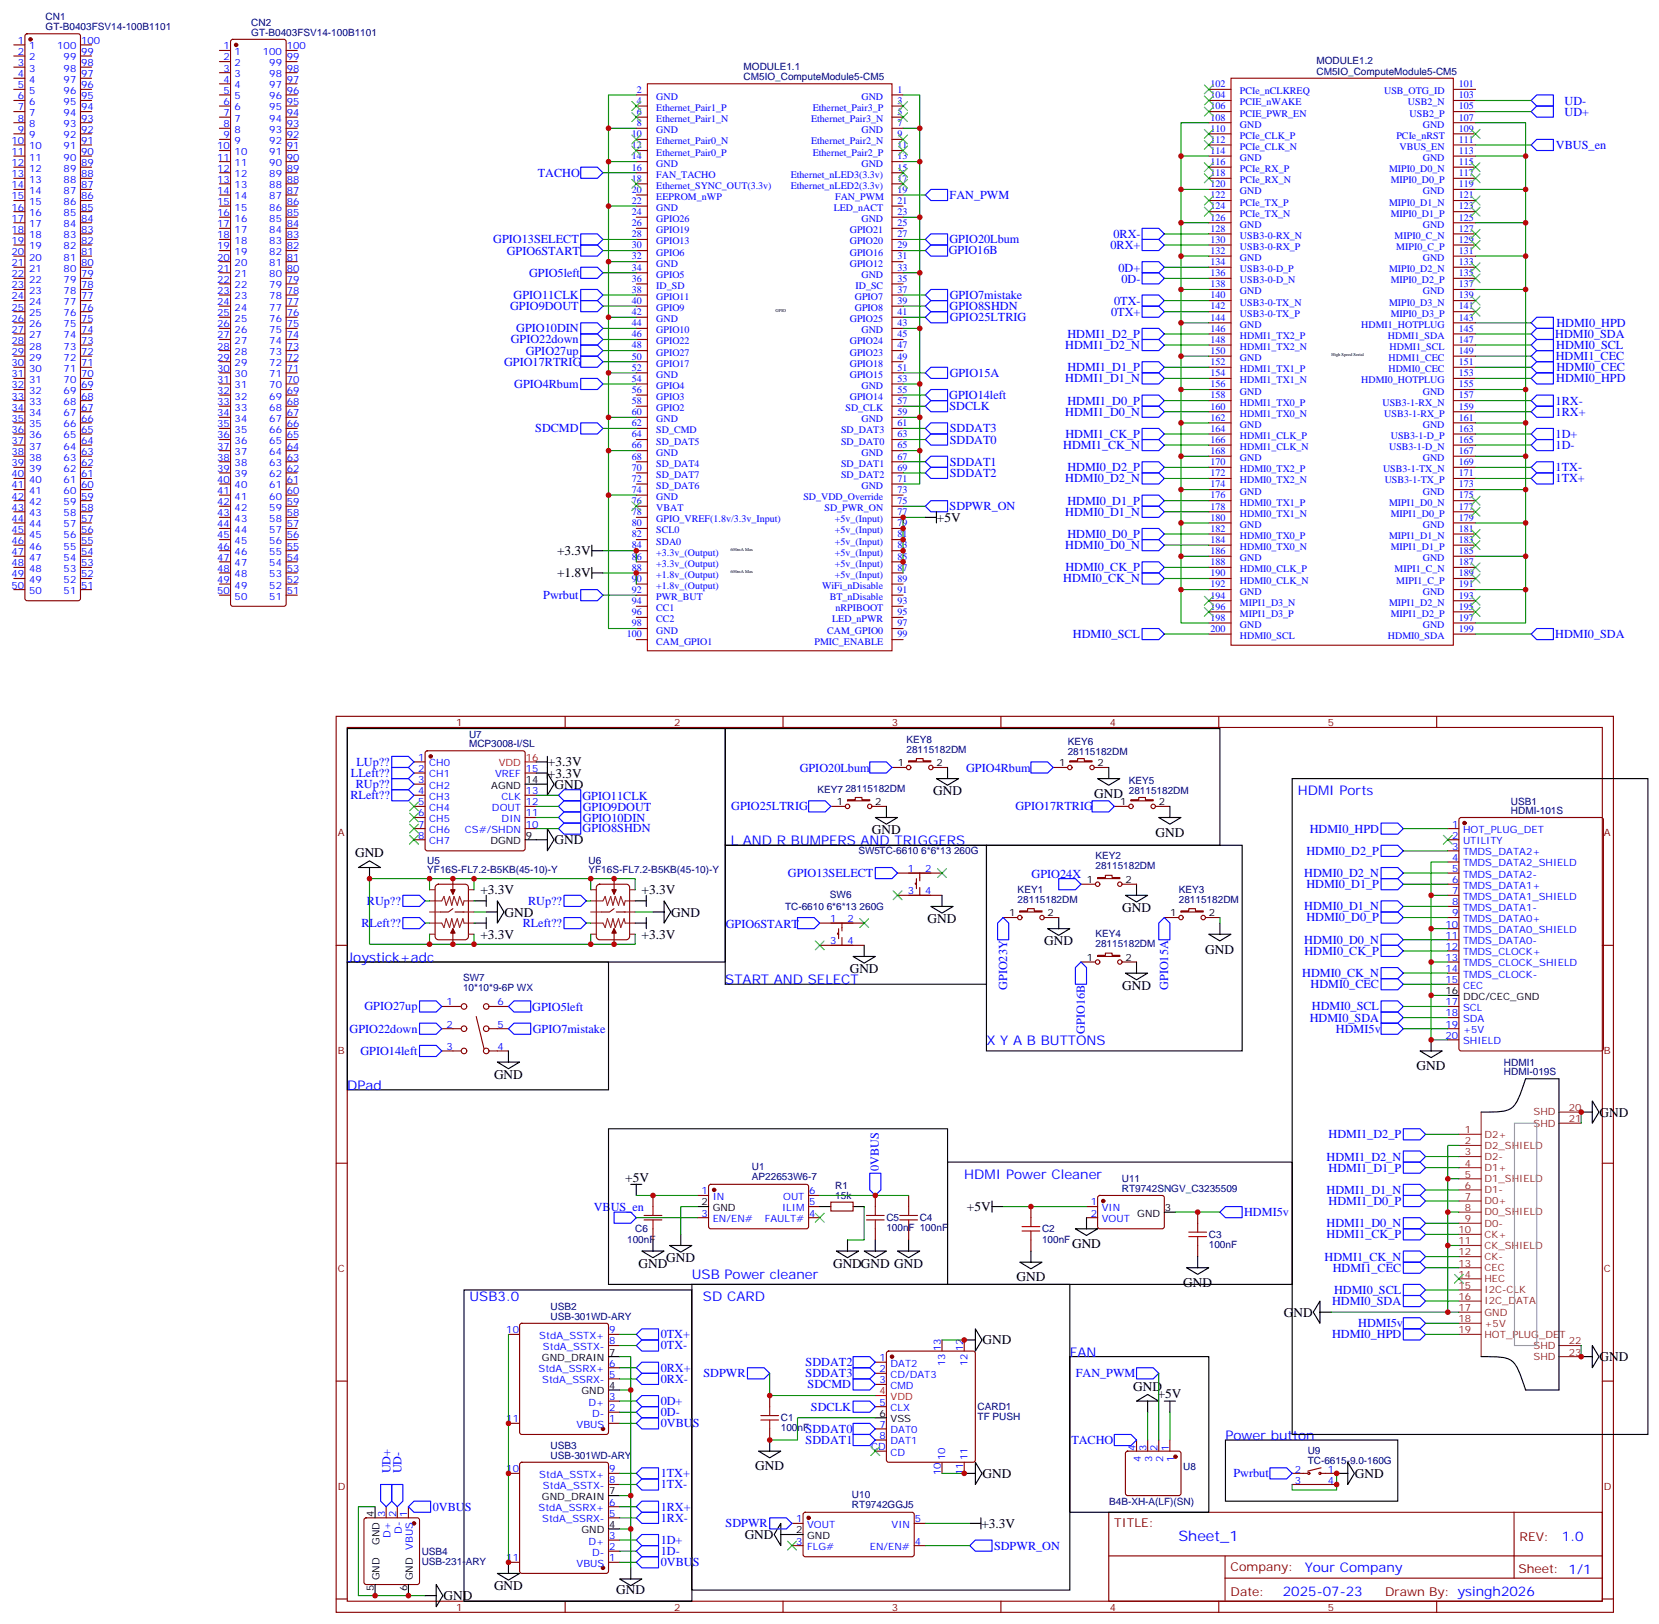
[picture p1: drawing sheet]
<svg xmlns="http://www.w3.org/2000/svg" width="526mm" height="515mm" viewBox="0 0 526 515" stroke-linecap="round" stroke-linejoin="round" font-family="sans-serif">
<defs><g id="words">
<text font-size="4.6" fill="#00f" x="374" y="488.9">Sheet_1</text>
<g font-size="4.2">
<text x="297.4" y="165.6">+5V</text>
<text x="176.8" y="176.2">+3.3V</text>
<text x="176.8" y="183.2">+1.8V</text>
<text x="173.9" y="243.2">+3.3V</text>
<text x="173.9" y="246.8">+3.3V</text>
<text x="176" y="250.2">GND</text>
<text x="296.1" y="252.4">GND</text>
<text x="347.3" y="253.2">GND</text>
<text x="176" y="267.9">GND</text>
<text x="276.7" y="264.7">GND</text>
<text x="366.7" y="265.5">GND</text>
<text x="112.7" y="272.1">GND</text>
<text x="152.5" y="283.8">+3.3V</text>
<text x="203.6" y="283.8">+3.3V</text>
<text x="160.1" y="290.9">GND</text>
<text x="213" y="290.9">GND</text>
<text x="294.4" y="292.9">GND</text>
<text x="356.1" y="289.4">GND</text>
<text x="152.5" y="297.9">+3.3V</text>
<text x="203.6" y="297.9">+3.3V</text>
<text x="331.4" y="300">GND</text>
<text x="382.5" y="302.6">GND</text>
<text x="269.7" y="308.8">GND</text>
<text x="356.1" y="314.1">GND</text>
<text x="449.6" y="339.6">GND</text>
<text x="156.8" y="342.3">GND</text>
<text x="507.6" y="354.4">GND</text>
<text x="198.4" y="375.1">+5V</text>
<text x="306.9" y="384.3">+5V</text>
<text x="211.5" y="400.5">GND</text>
<text x="340.2" y="396">GND</text>
<text x="202.6" y="402.3">GND</text>
<text x="264.4" y="402.3">GNDGND GND</text>
<text x="322.6" y="406.6">GND</text>
<text x="375.5" y="408.4">GND</text>
<text x="407.4" y="417.8">GND</text>
<text x="311.8" y="426.6">GND</text>
<text x="507.6" y="432">GND</text>
<text x="359.6" y="441.5">GND</text>
<text x="367.4" y="443.6">+5V</text>
<text x="239.7" y="466.5">GND</text>
<text x="311.8" y="469">GND</text>
<text x="430" y="469">GND</text>
<text x="311.5" y="484.9">+3.3V</text>
<text x="236.3" y="488.4">GND</text>
<text x="140.7" y="507.8">GND</text>
<text x="156.8" y="504.6">GND</text>
<text x="195.6" y="506">GND</text>
</g>
<g font-size="4.2" fill="#00f">
<text x="411.8" y="252.4">HDMI Ports</text>
<text x="231.9" y="268.3">L AND R BUMPERS AND TRIGGERS</text>
<text x="110.2" y="305.3">Joystick+adc</text>
<text x="230.2" y="312.3">START AND SELECT</text>
<text x="313.1" y="331.8">X Y A B BUTTONS</text>
<text x="110.2" y="345.9">DPad</text>
<text x="306" y="374.1">HDMI Power Cleaner</text>
<text x="219.6" y="405.8">USB Power cleaner</text>
<text x="149" y="412.9">USB3.0</text>
<text x="223.1" y="412.9">SD CARD</text>
<text x="339.5" y="430.5">FAN</text>
<text x="388.9" y="457">Power button</text>
<text x="495.7" y="489.2">1.0</text>
<text x="414" y="498.7">Your Company</text>
<text x="407.1" y="506.5">2025-07-23</text>
</g>
<g font-size="3.9" fill="#00f">
<text x="496.5" y="33.2">UD-</text>
<text x="496.5" y="36.8">UD+</text>
<text x="493.8" y="47.2">VBUS_en</text>
<text x="170.7" y="56.1">TACHO</text>
<text x="301.4" y="63.2">FAN_PWM</text>
<text x="156.5" y="77.2">GPIO13SELECT</text>
<text x="301.3" y="77.2">GPIO20Lbum</text>
<text x="353.4" y="75.6">0RX-</text>
<text x="160.8" y="80.8">GPIO6START</text>
<text x="301.1" y="80.6">GPIO16B</text>
<text x="352.4" y="79.1">0RX+</text>
<text x="167.9" y="87.8">GPIO5left</text>
<text x="354.9" y="86.2">0D+</text>
<text x="355.9" y="89.7">0D-</text>
<text x="163" y="94.9">GPIO11CLK</text>
<text x="301.4" y="95">GPIO7mistake</text>
<text x="161.9" y="98.4">GPIO9DOUT</text>
<text x="301.4" y="98.5">GPIO8SHDN</text>
<text x="352.6" y="100.3">0TX+</text>
<text x="353.6" y="96.8">0TX-</text>
<text x="163.8" y="105.4">GPIO10DIN</text>
<text x="301.4" y="102">GPIO25LTRIG</text>
<text x="338.7" y="107.2">HDMI1_D2_P</text>
<text x="493.6" y="107.2">HDMI0_SDA</text>
<text x="493.9" y="103.7">HDMI0_HPD</text>
<text x="162.1" y="109">GPIO22down</text>
<text x="166.8" y="112.5">GPIO27up</text>
<text x="338.1" y="110.8">HDMI1_D2_N</text>
<text x="493.9" y="110.7">HDMI0_SCL</text>
<text x="160" y="116">GPIO17RTRIG</text>
<text x="301.4" y="119.7">GPIO15A</text>
<text x="338.7" y="117.8">HDMI1_D1_P</text>
<text x="493.7" y="114.2">HDMI1_CEC</text>
<text x="493.9" y="117.8">HDMI0_CEC</text>
<text x="163.2" y="123.1">GPIO4Rbum</text>
<text x="338.1" y="121.3">HDMI1_D1_N</text>
<text x="493.9" y="121.4">HDMI0_HPD</text>
<text x="301.2" y="126.6">GPIO14left</text>
<text x="301.3" y="130.1">SDCLK</text>
<text x="338.1" y="131.9">HDMI1_D0_N</text>
<text x="338.7" y="128.4">HDMI1_D0_P</text>
<text x="493.7" y="131.9">1RX+</text>
<text x="493.7" y="128.4">1RX-</text>
<text x="169.8" y="137.2">SDCMD</text>
<text x="301.4" y="137.2">SDDAT3</text>
<text x="301.4" y="140.8">SDDAT0</text>
<text x="337.4" y="142.5">HDMI1_CK_N</text>
<text x="338.1" y="139">HDMI1_CK_P</text>
<text x="493.7" y="139">1D+</text>
<text x="493.7" y="142.5">1D-</text>
<text x="301.4" y="147.8">SDDAT1</text>
<text x="338.7" y="149.6">HDMI0_D2_P</text>
<text x="493.7" y="149.6">1TX-</text>
<text x="301.4" y="151.3">SDDAT2</text>
<text x="338.1" y="153.1">HDMI0_D2_N</text>
<text x="493.7" y="153.1">1TX+</text>
<text x="301.3" y="161.9">SDPWR_ON</text>
<text x="338.7" y="160.1">HDMI0_D1_P</text>
<text x="338.1" y="163.7">HDMI0_D1_N</text>
<text x="338.7" y="170.7">HDMI0_D0_P</text>
<text x="338.1" y="174.3">HDMI0_D0_N</text>
<text x="337.4" y="184.8">HDMI0_CK_N</text>
<text x="338.1" y="181.3">HDMI0_CK_P</text>
<text x="172.4" y="190.1">Pwrbut</text>
<text x="340.5" y="202.5">HDMI0_SCL</text>
<text x="493.6" y="202.4">HDMI0_SDA</text>
<text x="113.1" y="243">LUp??</text>
<text x="253.8" y="244.8">GPIO20Lbum</text>
<text x="306.6" y="244.8">GPIO4Rbum</text>
<text x="111.4" y="246.6">LLeft??</text>
<text x="112.9" y="250.1">RUp??</text>
<text x="111.2" y="253.6">RLeft??</text>
<text x="184.8" y="253.7">GPIO11CLK</text>
<text x="184.9" y="257.3">GPIO9DOUT</text>
<text x="232" y="257.2">GPIO25LTRIG</text>
<text x="322.3" y="257.2">GPIO17RTRIG</text>
<text x="185" y="260.8">GPIO10DIN</text>
<text x="184.9" y="264.2">GPIO8SHDN</text>
<text x="415.7" y="264.2">HDMI0_HPD</text>
<text x="414.6" y="271.3">HDMI0_D2_P</text>
<text x="250" y="278.3">GPIO13SELECT</text>
<text x="327.4" y="278.6">GPIO24X</text>
<text x="413.9" y="278.3">HDMI0_D2_N</text>
<text x="414.6" y="281.9">HDMI0_D1_P</text>
<text x="116.4" y="287.2">RUp??</text>
<text x="167.6" y="287.2">RUp??</text>
<text x="413.9" y="288.9">HDMI0_D1_N</text>
<text x="414.6" y="292.4">HDMI0_D0_P</text>
<text x="114.7" y="294.2">RLeft??</text>
<text x="165.9" y="294.2">RLeft??</text>
<text x="230.3" y="294.5">GPIO6START</text>
<text x="413.9" y="299.5">HDMI0_D0_N</text>
<text x="414" y="303">HDMI0_CK_P</text>
<text x="413.3" y="310.1">HDMI0_CK_N</text>
<text x="319.6" y="314.2" transform="rotate(-90 319.6 314.2)">GPIO23Y</text>
<text x="370.8" y="314.2" transform="rotate(-90 370.8 314.2)">GPIO15A</text>
<text x="415.9" y="313.6">HDMI0_CEC</text>
<text x="115.7" y="320.7">GPIO27up</text>
<text x="168.9" y="320.7">GPIO5left</text>
<text x="416.3" y="320.7">HDMI0_SCL</text>
<text x="110.9" y="327.7">GPIO22down</text>
<text x="169.1" y="327.8">GPIO7mistake</text>
<text x="344.3" y="328.1" transform="rotate(-90 344.3 328.1)">GPIO16B</text>
<text x="415.7" y="324.2">HDMI0_SDA</text>
<text x="424" y="327.7">HDMI5v</text>
<text x="114.4" y="334.8">GPIO14left</text>
<text x="421.6" y="361.2">HDMI1_D2_P</text>
<text x="278.9" y="371.6" transform="rotate(-90 278.9 371.6)">0VBUS</text>
<text x="421" y="368.3">HDMI1_D2_N</text>
<text x="421.6" y="371.8">HDMI1_D1_P</text>
<text x="421" y="378.9">HDMI1_D1_N</text>
<text x="421.6" y="382.4">HDMI1_D0_P</text>
<text x="188.4" y="384.3">VBUS_en</text>
<text x="394.8" y="385.9">HDMI5v</text>
<text x="421" y="389.4">HDMI1_D0_N</text>
<text x="421" y="393">HDMI1_CK_P</text>
<text x="420.3" y="400">HDMI1_CK_N</text>
<text x="422.9" y="403.6">HDMI1_CEC</text>
<text x="423.4" y="410.6">HDMI0_SCL</text>
<text x="422.7" y="414.1">HDMI0_SDA</text>
<text x="209.7" y="424.7">0TX+</text>
<text x="422.7" y="424.7">HDMI0_HPD</text>
<text x="431" y="421.2">HDMI5v</text>
<text x="209.7" y="428.3">0TX-</text>
<text x="209.7" y="435.3">0RX+</text>
<text x="223.2" y="437.1">SDPWR</text>
<text x="255.7" y="433.5">SDDAT2</text>
<text x="255.7" y="437.1">SDDAT3</text>
<text x="341.4" y="437.1">FAN_PWM</text>
<text x="209.7" y="438.8">0RX-</text>
<text x="256.3" y="440.6">SDCMD</text>
<text x="209.7" y="445.9">0D+</text>
<text x="209.7" y="449.4">0D-</text>
<text x="257.4" y="447.6">SDCLK</text>
<text x="209.7" y="452.9">0VBUS</text>
<text x="255.7" y="454.7">SDDAT0</text>
<text x="255.7" y="458.2">SDDAT1</text>
<text x="340" y="458.3">TACHO</text>
<text x="123.9" y="467.6" transform="rotate(-90 123.9 467.6)">UD+</text>
<text x="127.4" y="467.6" transform="rotate(-90 127.4 467.6)">UD-</text>
<text x="209.7" y="468.8">1TX+</text>
<text x="209.7" y="472.4">1TX-</text>
<text x="391.4" y="468.8">Pwrbut</text>
<text x="137.4" y="479.4">0VBUS</text>
<text x="209.7" y="479.4">1RX+</text>
<text x="209.7" y="482.9">1RX-</text>
<text x="230.3" y="484.7">SDPWR</text>
<text x="209.7" y="490">1D+</text>
<text x="315.5" y="491.8">SDPWR_ON</text>
<text x="209.7" y="493.5">1D-</text>
<text x="209.7" y="497">0VBUS</text>
</g>
<g font-size="3.9" fill="#800">
<text x="353.6" y="484.5">TITLE:</text>
<text x="482.3" y="489.2">REV:</text>
<text x="390.5" y="498.7">Company:</text>
<text x="481.9" y="499.3">Sheet: 1/1</text>
<text x="390.5" y="506.4">Date:</text>
<text x="439.6" y="506.5">Drawn By: ysingh2026</text>
</g>
<g font-size="3.2" fill="#000080">
<text x="14.5" y="9.6">GT-B0403FSV14-100B1101</text>
<text x="14.5" y="6.3">CN1</text>
<text x="79.7" y="11.3">GT-B0403FSV14-100B1101</text>
<text x="79.7" y="8.1">CN2</text>
<text x="236" y="22.1">MODULE1.1</text>
<text x="417.8" y="23.8">CM5IO_ComputeModule5-CM5</text>
<text x="417.8" y="20.4">MODULE1.2</text>
<text x="236" y="25.5">CM5IO_ComputeModule5-CM5</text>
<text x="148.8" y="237.1">MCP3008-I/SL</text>
<text x="148.8" y="234.1">U7</text>
<text x="287.7" y="238.9">28115182DM</text>
<text x="287.7" y="235.6">KEY8</text>
<text x="338.8" y="239.7">28115182DM</text>
<text x="338.8" y="236.5">KEY6</text>
<text x="259.5" y="251.7">KEY7</text>
<text x="268.3" y="251.2">28115182DM</text>
<text x="358.2" y="248.8">KEY5</text>
<text x="358.2" y="252">28115182DM</text>
<text x="479.5" y="255.4">USB1</text>
<text x="479.5" y="258.4">HDMI-101S</text>
<text x="135.6" y="274.1">U5</text>
<text x="186.8" y="274.1">U6</text>
<text x="272.4" y="271.1">SW5TC-6610 6*6*13 260G</text>
<text x="347.7" y="275.9">28115182DM</text>
<text x="347.7" y="272.7">KEY2</text>
<text x="135.6" y="277.1">YF16S-FL7.2-B5KB(45-10)-Y</text>
<text x="186.8" y="277.1">YF16S-FL7.2-B5KB(45-10)-Y</text>
<text x="263.4" y="284.9">SW6</text>
<text x="323" y="286.5">28115182DM</text>
<text x="323" y="283.3">KEY1</text>
<text x="374.1" y="286.5">28115182DM</text>
<text x="374.1" y="283.3">KEY3</text>
<text x="249.1" y="288.8">TC-6610 6*6*13 260G</text>
<text x="347.7" y="297.4">KEY4</text>
<text x="347.7" y="300.6">28115182DM</text>
<text x="146.9" y="311.4">SW7</text>
<text x="146.9" y="314.5">10*10*9-6P WX</text>
<text x="477.3" y="341.3">HDMI-019S</text>
<text x="477.3" y="338.3">HDMI1</text>
<text x="238.6" y="371.4">U1</text>
<text x="238.6" y="374.6">AP22653W6-7</text>
<text x="265.1" y="377.3">R1</text>
<text x="356" y="375.1">U11</text>
<text x="265.1" y="380.4">15k</text>
<text x="356" y="378.3">RT9742SNGV_C3235509</text>
<text x="281.3" y="387.6">C5</text>
<text x="291.9" y="387.6">C4</text>
<text x="199" y="394.6">100nF</text>
<text x="201.6" y="391.1">C6</text>
<text x="281.3" y="390.8">100nF 100nF</text>
<text x="330.7" y="394.3">100nF</text>
<text x="330.7" y="391.1">C2</text>
<text x="383.6" y="392.9">C3</text>
<text x="383.6" y="396.1">100nF</text>
<text x="174.7" y="418.9">USB-301WD-ARY</text>
<text x="174.7" y="415.7">USB2</text>
<text x="310.2" y="447.5">CARD1</text>
<text x="247.8" y="454.3">100nF</text>
<text x="247.8" y="451.1">C1</text>
<text x="310.2" y="450.6">TF PUSH</text>
<text x="174.7" y="459.8">USB3</text>
<text x="415" y="461.5">U9</text>
<text x="174.7" y="463">USB-301WD-ARY</text>
<text x="375.5" y="466.6">U8</text>
<text x="415" y="464.7">TC-6615-9.0-160G</text>
<text x="270.4" y="478.7">RT9742GGJ5</text>
<text x="270.4" y="475.5">U10</text>
<text x="352" y="477.5">B4B-XH-A(LF)(SN)</text>
<text x="133.8" y="496.5">USB-231-ARY</text>
<text x="133.8" y="493.3">USB4</text>
</g>
<g font-size="3.2" fill="#00f">
<text x="5.7" y="17.4">2</text>
<text x="5.7" y="13.9">1</text>
<text x="9.2" y="15.7">1</text>
<text x="18.2" y="15.7">100</text>
<text x="25.7" y="13.9">100</text>
<text x="25.7" y="17.4">99</text>
<text x="71" y="15.7">1</text>
<text x="74.5" y="17.4">1</text>
<text x="83.4" y="17.4">100</text>
<text x="91" y="15.7">100</text>
<text x="5.7" y="21">3</text>
<text x="9.2" y="22.7">3</text>
<text x="9.2" y="19.2">2</text>
<text x="20.2" y="19.2">99</text>
<text x="20.2" y="22.7">98</text>
<text x="25.7" y="21">98</text>
<text x="71" y="22.7">3</text>
<text x="71" y="19.2">2</text>
<text x="74.5" y="21">2</text>
<text x="85.5" y="21">99</text>
<text x="91" y="19.2">99</text>
<text x="91" y="22.7">98</text>
<text x="5.7" y="28">5</text>
<text x="5.7" y="24.5">4</text>
<text x="9.2" y="29.8">5</text>
<text x="9.2" y="26.2">4</text>
<text x="20.2" y="26.2">97</text>
<text x="20.2" y="29.8">96</text>
<text x="25.7" y="24.5">97</text>
<text x="25.7" y="28">96</text>
<text x="71" y="29.8">5</text>
<text x="71" y="26.2">4</text>
<text x="74.5" y="28">4</text>
<text x="74.5" y="24.5">3</text>
<text x="85.5" y="24.5">98</text>
<text x="85.5" y="28">97</text>
<text x="91" y="26.2">97</text>
<text x="91" y="29.8">96</text>
<text x="202.1" y="29.4">2</text>
<text x="284.8" y="29.4">1</text>
<text x="384.1" y="27.7">102</text>
<text x="393.5" y="30">PCIe_nCLKREQ</text>
<text x="439.3" y="30">USB_OTG_ID</text>
<text x="463" y="27.7">101</text>
<text x="5.7" y="35.1">7</text>
<text x="5.7" y="31.5">6</text>
<text x="9.2" y="33.3">6</text>
<text x="20.2" y="33.3">95</text>
<text x="25.7" y="31.5">95</text>
<text x="25.7" y="35.1">94</text>
<text x="71" y="33.3">6</text>
<text x="74.5" y="35.1">6</text>
<text x="74.5" y="31.5">5</text>
<text x="85.5" y="31.5">96</text>
<text x="85.5" y="35.1">95</text>
<text x="91" y="33.3">95</text>
<text x="202.1" y="32.9">4</text>
<text x="208.3" y="31.7">GND</text>
<text x="208.3" y="35.2">Ethernet_Pair1_P</text>
<text x="257.9" y="35.2">Ethernet_Pair3_P</text>
<text x="273.4" y="31.7">GND</text>
<text x="284.8" y="32.9">3</text>
<text x="384.1" y="34.7">106</text>
<text x="384.1" y="31.2">104</text>
<text x="393.5" y="33.5">PCIE_nWAKE</text>
<text x="446.8" y="33.5">USB2_N</text>
<text x="463" y="34.7">105</text>
<text x="463" y="31.2">103</text>
<text x="5.7" y="38.6">8</text>
<text x="9.2" y="40.4">8</text>
<text x="9.2" y="36.8">7</text>
<text x="20.2" y="36.8">94</text>
<text x="20.2" y="40.4">93</text>
<text x="25.7" y="38.6">93</text>
<text x="71" y="40.4">8</text>
<text x="71" y="36.8">7</text>
<text x="74.5" y="38.6">7</text>
<text x="85.5" y="38.6">94</text>
<text x="91" y="36.8">94</text>
<text x="91" y="40.4">93</text>
<text x="202.1" y="36.5">6</text>
<text x="202.1" y="40">8</text>
<text x="208.3" y="38.8">Ethernet_Pair1_N</text>
<text x="257.4" y="38.8">Ethernet_Pair3_N</text>
<text x="284.8" y="36.5">5</text>
<text x="284.8" y="40">7</text>
<text x="384.1" y="41.8">110</text>
<text x="384.1" y="38.2">108</text>
<text x="393.5" y="40.5">GND</text>
<text x="393.5" y="37">PCIE_PWR_EN</text>
<text x="447.4" y="37">USB2_P</text>
<text x="451.5" y="40.5">GND</text>
<text x="463" y="41.8">109</text>
<text x="463" y="38.2">107</text>
<text x="3.7" y="45.6">10</text>
<text x="5.7" y="42.1">9</text>
<text x="9.2" y="47.4">10</text>
<text x="9.2" y="43.9">9</text>
<text x="20.2" y="43.9">92</text>
<text x="20.2" y="47.4">91</text>
<text x="25.7" y="42.1">92</text>
<text x="25.7" y="45.6">91</text>
<text x="69" y="47.4">10</text>
<text x="71" y="43.9">9</text>
<text x="74.5" y="45.6">9</text>
<text x="74.5" y="42.1">8</text>
<text x="85.5" y="42.1">93</text>
<text x="85.5" y="45.6">92</text>
<text x="91" y="43.9">92</text>
<text x="91" y="47.4">91</text>
<text x="200.5" y="43.5">10</text>
<text x="200.5" y="47.1">12</text>
<text x="208.3" y="45.8">Ethernet_Pair0_N</text>
<text x="208.3" y="42.3">GND</text>
<text x="257.4" y="45.8">Ethernet_Pair2_N</text>
<text x="273.4" y="42.3">GND</text>
<text x="284.8" y="47.1">11</text>
<text x="284.8" y="43.5">9</text>
<text x="384.1" y="45.3">112</text>
<text x="393.5" y="47.6">PCIe_CLK_N</text>
<text x="393.5" y="44.1">PCIe_CLK_P</text>
<text x="443.2" y="44.1">PCIe_nRST</text>
<text x="444.2" y="47.6">VBUS_EN</text>
<text x="463" y="45.3">111</text>
<text x="3.7" y="52.7">12</text>
<text x="3.7" y="49.2">11</text>
<text x="9.2" y="50.9">11</text>
<text x="20.2" y="50.9">90</text>
<text x="25.7" y="49.2">90</text>
<text x="25.7" y="52.7">89</text>
<text x="69" y="50.9">11</text>
<text x="74.5" y="52.7">11</text>
<text x="74.5" y="49.2">10</text>
<text x="85.5" y="49.2">91</text>
<text x="85.5" y="52.7">90</text>
<text x="91" y="50.9">90</text>
<text x="200.5" y="50.6">14</text>
<text x="208.3" y="49.4">Ethernet_Pair0_P</text>
<text x="208.3" y="52.9">GND</text>
<text x="257.9" y="49.4">Ethernet_Pair2_P</text>
<text x="273.4" y="52.9">GND</text>
<text x="284.8" y="50.6">13</text>
<text x="384.1" y="52.4">116</text>
<text x="384.1" y="48.8">114</text>
<text x="393.5" y="51.1">GND</text>
<text x="451.5" y="51.1">GND</text>
<text x="463" y="52.4">115</text>
<text x="463" y="48.8">113</text>
<text x="3.7" y="59.8">14</text>
<text x="3.7" y="56.2">13</text>
<text x="9.2" y="58">13</text>
<text x="9.2" y="54.5">12</text>
<text x="20.2" y="54.5">89</text>
<text x="20.2" y="58">88</text>
<text x="25.7" y="56.2">88</text>
<text x="25.7" y="59.8">87</text>
<text x="69" y="58">13</text>
<text x="69" y="54.5">12</text>
<text x="74.5" y="59.8">13</text>
<text x="74.5" y="56.2">12</text>
<text x="85.5" y="56.2">89</text>
<text x="85.5" y="59.8">88</text>
<text x="91" y="54.5">89</text>
<text x="91" y="58">88</text>
<text x="200.5" y="54.1">16</text>
<text x="200.5" y="57.6">18</text>
<text x="208.3" y="56.4">FAN_TACHO</text>
<text x="208.3" y="59.9">Ethernet_SYNC_OUT(3.3v)</text>
<text x="250.9" y="56.4">Ethernet_nLED3(3.3v)</text>
<text x="250.9" y="59.9">Ethernet_nLED2(3.3v)</text>
<text x="284.8" y="54.1">15</text>
<text x="284.8" y="57.6">17</text>
<text x="384.1" y="59.4">120</text>
<text x="384.1" y="55.9">118</text>
<text x="393.5" y="58.2">PCIe_RX_N</text>
<text x="393.5" y="54.6">PCIe_RX_P</text>
<text x="440.8" y="54.6">MIPI0_D0_N</text>
<text x="441.3" y="58.2">MIPI0_D0_P</text>
<text x="463" y="59.4">119</text>
<text x="463" y="55.9">117</text>
<text x="3.7" y="63.3">15</text>
<text x="9.2" y="65.1">15</text>
<text x="9.2" y="61.5">14</text>
<text x="20.2" y="61.5">87</text>
<text x="20.2" y="65.1">86</text>
<text x="25.7" y="63.3">86</text>
<text x="69" y="65.1">15</text>
<text x="69" y="61.5">14</text>
<text x="74.5" y="63.3">14</text>
<text x="85.5" y="63.3">87</text>
<text x="91" y="61.5">87</text>
<text x="91" y="65.1">86</text>
<text x="200.5" y="61.2">20</text>
<text x="200.5" y="64.7">22</text>
<text x="208.3" y="63.5">EEPROM_nWP</text>
<text x="265" y="63.5">FAN_PWM</text>
<text x="284.8" y="61.2">19</text>
<text x="284.8" y="64.7">21</text>
<text x="384.1" y="62.9">122</text>
<text x="393.5" y="65.2">PCIe_TX_P</text>
<text x="393.5" y="61.7">GND</text>
<text x="440.8" y="65.2">MIPI0_D1_N</text>
<text x="451.5" y="61.7">GND</text>
<text x="463" y="62.9">121</text>
<text x="3.7" y="70.3">17</text>
<text x="3.7" y="66.8">16</text>
<text x="9.2" y="68.6">16</text>
<text x="20.2" y="68.6">85</text>
<text x="25.7" y="66.8">85</text>
<text x="25.7" y="70.3">84</text>
<text x="69" y="68.6">16</text>
<text x="74.5" y="70.3">16</text>
<text x="74.5" y="66.8">15</text>
<text x="85.5" y="66.8">86</text>
<text x="85.5" y="70.3">85</text>
<text x="91" y="68.6">85</text>
<text x="200.5" y="68.2">24</text>
<text x="200.5" y="71.8">26</text>
<text x="208.3" y="67">GND</text>
<text x="208.3" y="70.5">GPIO26</text>
<text x="264.6" y="67">LED_nACT</text>
<text x="273.4" y="70.5">GND</text>
<text x="284.8" y="68.2">23</text>
<text x="284.8" y="71.8">25</text>
<text x="384.1" y="70">126</text>
<text x="384.1" y="66.5">124</text>
<text x="393.5" y="68.8">PCIe_TX_N</text>
<text x="441.3" y="68.8">MIPI0_D1_P</text>
<text x="463" y="70">125</text>
<text x="463" y="66.5">123</text>
<text x="3.7" y="77.4">19</text>
<text x="3.7" y="73.9">18</text>
<text x="9.2" y="75.6">18</text>
<text x="9.2" y="72.1">17</text>
<text x="20.2" y="72.1">84</text>
<text x="20.2" y="75.6">83</text>
<text x="25.7" y="73.9">83</text>
<text x="25.7" y="77.4">82</text>
<text x="69" y="75.6">18</text>
<text x="69" y="72.1">17</text>
<text x="74.5" y="77.4">18</text>
<text x="74.5" y="73.9">17</text>
<text x="85.5" y="73.9">84</text>
<text x="85.5" y="77.4">83</text>
<text x="91" y="72.1">84</text>
<text x="91" y="75.6">83</text>
<text x="200.5" y="75.3">28</text>
<text x="208.3" y="74">GPIO19</text>
<text x="208.3" y="77.6">GPIO13</text>
<text x="269.7" y="74">GPIO21</text>
<text x="269.7" y="77.6">GPIO20</text>
<text x="284.8" y="75.3">27</text>
<text x="384.1" y="77">130</text>
<text x="384.1" y="73.5">128</text>
<text x="393.5" y="75.8">USB3-0-RX_N</text>
<text x="393.5" y="72.3">GND</text>
<text x="442.6" y="75.8">MIPI0_C_N</text>
<text x="451.5" y="72.3">GND</text>
<text x="463" y="77">129</text>
<text x="463" y="73.5">127</text>
<text x="3.7" y="80.9">20</text>
<text x="9.2" y="82.7">20</text>
<text x="9.2" y="79.2">19</text>
<text x="20.2" y="79.2">82</text>
<text x="20.2" y="82.7">81</text>
<text x="25.7" y="80.9">81</text>
<text x="69" y="82.7">20</text>
<text x="69" y="79.2">19</text>
<text x="74.5" y="80.9">19</text>
<text x="85.5" y="80.9">82</text>
<text x="91" y="79.2">82</text>
<text x="91" y="82.7">81</text>
<text x="200.5" y="78.8">30</text>
<text x="200.5" y="82.3">32</text>
<text x="208.3" y="81.1">GPIO6</text>
<text x="269.7" y="81.1">GPIO16</text>
<text x="284.8" y="78.8">29</text>
<text x="284.8" y="82.3">31</text>
<text x="384.1" y="80.6">132</text>
<text x="393.5" y="82.9">GND</text>
<text x="393.5" y="79.3">USB3-0-RX_P</text>
<text x="443.1" y="79.3">MIPI0_C_P</text>
<text x="451.5" y="82.9">GND</text>
<text x="463" y="80.6">131</text>
<text x="3.7" y="88">22</text>
<text x="3.7" y="84.5">21</text>
<text x="9.2" y="89.7">22</text>
<text x="9.2" y="86.2">21</text>
<text x="20.2" y="86.2">80</text>
<text x="20.2" y="89.7">79</text>
<text x="25.7" y="84.5">80</text>
<text x="25.7" y="88">79</text>
<text x="69" y="89.7">22</text>
<text x="69" y="86.2">21</text>
<text x="74.5" y="88">21</text>
<text x="74.5" y="84.5">20</text>
<text x="85.5" y="84.5">81</text>
<text x="85.5" y="88">80</text>
<text x="91" y="86.2">80</text>
<text x="91" y="89.7">79</text>
<text x="200.5" y="85.9">34</text>
<text x="200.5" y="89.4">36</text>
<text x="208.3" y="84.6">GND</text>
<text x="208.3" y="88.2">GPIO5</text>
<text x="269.7" y="84.6">GPIO12</text>
<text x="273.4" y="88.2">GND</text>
<text x="284.8" y="85.9">33</text>
<text x="284.8" y="89.4">35</text>
<text x="384.1" y="87.6">136</text>
<text x="384.1" y="84.1">134</text>
<text x="393.5" y="89.9">USB3-0-D_N</text>
<text x="393.5" y="86.4">USB3-0-D_P</text>
<text x="440.8" y="86.4">MIPI0_D2_N</text>
<text x="441.3" y="89.9">MIPI0_D2_P</text>
<text x="463" y="87.6">135</text>
<text x="463" y="84.1">133</text>
<text x="3.7" y="95">24</text>
<text x="3.7" y="91.5">23</text>
<text x="9.2" y="93.3">23</text>
<text x="20.2" y="93.3">78</text>
<text x="25.7" y="91.5">78</text>
<text x="25.7" y="95">77</text>
<text x="69" y="93.3">23</text>
<text x="74.5" y="95">23</text>
<text x="74.5" y="91.5">22</text>
<text x="85.5" y="91.5">79</text>
<text x="85.5" y="95">78</text>
<text x="91" y="93.3">78</text>
<text x="200.5" y="92.9">38</text>
<text x="208.3" y="91.7">ID_SD</text>
<text x="208.3" y="95.2">GPIO11</text>
<text x="271.3" y="95.2">GPIO7</text>
<text x="271.5" y="91.7">ID_SC</text>
<text x="284.8" y="92.9">37</text>
<text x="384.1" y="94.7">140</text>
<text x="384.1" y="91.2">138</text>
<text x="393.5" y="93.5">GND</text>
<text x="451.5" y="93.5">GND</text>
<text x="463" y="94.7">139</text>
<text x="463" y="91.2">137</text>
<text x="3.7" y="98.6">25</text>
<text x="9.2" y="100.3">25</text>
<text x="9.2" y="96.8">24</text>
<text x="20.2" y="96.8">77</text>
<text x="20.2" y="100.3">76</text>
<text x="25.7" y="98.6">76</text>
<text x="69" y="100.3">25</text>
<text x="69" y="96.8">24</text>
<text x="74.5" y="98.6">24</text>
<text x="85.5" y="98.6">77</text>
<text x="91" y="96.8">77</text>
<text x="91" y="100.3">76</text>
<text x="200.5" y="96.4">40</text>
<text x="200.5" y="100">42</text>
<text x="208.3" y="98.7">GPIO9</text>
<text x="271.3" y="98.7">GPIO8</text>
<text x="284.8" y="96.4">39</text>
<text x="284.8" y="100">41</text>
<text x="384.1" y="101.7">144</text>
<text x="384.1" y="98.2">142</text>
<text x="393.5" y="100.5">USB3-0-TX_P</text>
<text x="393.5" y="97">USB3-0-TX_N</text>
<text x="440.8" y="97">MIPI0_D3_N</text>
<text x="441.3" y="100.5">MIPI0_D3_P</text>
<text x="463" y="101.7">143</text>
<text x="463" y="98.2">141</text>
<text x="3.7" y="105.6">27</text>
<text x="3.7" y="102.1">26</text>
<text x="9.2" y="107.4">27</text>
<text x="9.2" y="103.9">26</text>
<text x="20.2" y="103.9">75</text>
<text x="20.2" y="107.4">74</text>
<text x="25.7" y="102.1">75</text>
<text x="25.7" y="105.6">74</text>
<text x="69" y="107.4">27</text>
<text x="69" y="103.9">26</text>
<text x="74.5" y="105.6">26</text>
<text x="74.5" y="102.1">25</text>
<text x="85.5" y="102.1">76</text>
<text x="85.5" y="105.6">75</text>
<text x="91" y="103.9">75</text>
<text x="91" y="107.4">74</text>
<text x="200.5" y="103.5">44</text>
<text x="200.5" y="107">46</text>
<text x="208.3" y="102.3">GND</text>
<text x="208.3" y="105.8">GPIO10</text>
<text x="269.7" y="102.3">GPIO25</text>
<text x="273.4" y="105.8">GND</text>
<text x="284.8" y="103.5">43</text>
<text x="284.8" y="107">45</text>
<text x="384.1" y="105.3">146</text>
<text x="393.5" y="107.6">HDMI1_TX2_P</text>
<text x="393.5" y="104">GND</text>
<text x="432" y="104">HDMI1_HOTPLUG</text>
<text x="440.5" y="107.6">HDMI1_SDA</text>
<text x="463" y="105.3">145</text>
<text x="3.7" y="112.7">29</text>
<text x="3.7" y="109.1">28</text>
<text x="9.2" y="110.9">28</text>
<text x="20.2" y="110.9">73</text>
<text x="25.7" y="109.1">73</text>
<text x="25.7" y="112.7">72</text>
<text x="69" y="110.9">28</text>
<text x="74.5" y="112.7">28</text>
<text x="74.5" y="109.1">27</text>
<text x="85.5" y="109.1">74</text>
<text x="85.5" y="112.7">73</text>
<text x="91" y="110.9">73</text>
<text x="200.5" y="110.6">48</text>
<text x="208.3" y="109.3">GPIO22</text>
<text x="208.3" y="112.9">GPIO27</text>
<text x="269.7" y="109.3">GPIO24</text>
<text x="269.7" y="112.9">GPIO23</text>
<text x="284.8" y="110.6">47</text>
<text x="384.1" y="112.3">150</text>
<text x="384.1" y="108.8">148</text>
<text x="393.5" y="111.1">HDMI1_TX2_N</text>
<text x="441" y="111.1">HDMI1_SCL</text>
<text x="463" y="112.3">149</text>
<text x="463" y="108.8">147</text>
<text x="3.7" y="119.7">31</text>
<text x="3.7" y="116.2">30</text>
<text x="9.2" y="118">30</text>
<text x="9.2" y="114.4">29</text>
<text x="20.2" y="114.4">72</text>
<text x="20.2" y="118">71</text>
<text x="25.7" y="116.2">71</text>
<text x="25.7" y="119.7">70</text>
<text x="69" y="118">30</text>
<text x="69" y="114.4">29</text>
<text x="74.5" y="119.7">30</text>
<text x="74.5" y="116.2">29</text>
<text x="85.5" y="116.2">72</text>
<text x="85.5" y="119.7">71</text>
<text x="91" y="114.4">72</text>
<text x="91" y="118">71</text>
<text x="200.5" y="114.1">50</text>
<text x="200.5" y="117.6">52</text>
<text x="208.3" y="116.4">GPIO17</text>
<text x="208.3" y="119.9">GND</text>
<text x="269.7" y="116.4">GPIO18</text>
<text x="269.7" y="119.9">GPIO15</text>
<text x="284.8" y="114.1">49</text>
<text x="284.8" y="117.6">51</text>
<text x="384.1" y="119.4">154</text>
<text x="384.1" y="115.9">152</text>
<text x="393.5" y="118.1">HDMI1_TX1_P</text>
<text x="393.5" y="114.6">GND</text>
<text x="440.7" y="118.1">HDMI0_CEC</text>
<text x="440.7" y="114.6">HDMI1_CEC</text>
<text x="463" y="119.4">153</text>
<text x="463" y="115.9">151</text>
<text x="3.7" y="123.3">32</text>
<text x="9.2" y="125">32</text>
<text x="9.2" y="121.5">31</text>
<text x="20.2" y="121.5">70</text>
<text x="20.2" y="125">69</text>
<text x="25.7" y="123.3">69</text>
<text x="69" y="125">32</text>
<text x="69" y="121.5">31</text>
<text x="74.5" y="123.3">31</text>
<text x="85.5" y="123.3">70</text>
<text x="91" y="121.5">70</text>
<text x="91" y="125">69</text>
<text x="200.5" y="121.1">54</text>
<text x="200.5" y="124.7">56</text>
<text x="208.3" y="123.4">GPIO4</text>
<text x="273.4" y="123.4">GND</text>
<text x="284.8" y="121.1">53</text>
<text x="284.8" y="124.7">55</text>
<text x="384.1" y="122.9">156</text>
<text x="393.5" y="125.2">GND</text>
<text x="393.5" y="121.7">HDMI1_TX1_N</text>
<text x="432" y="121.7">HDMI0_HOTPLUG</text>
<text x="451.5" y="125.2">GND</text>
<text x="463" y="122.9">155</text>
<text x="3.7" y="130.3">34</text>
<text x="3.7" y="126.8">33</text>
<text x="9.2" y="128.6">33</text>
<text x="20.2" y="128.6">68</text>
<text x="25.7" y="126.8">68</text>
<text x="25.7" y="130.3">67</text>
<text x="69" y="128.6">33</text>
<text x="74.5" y="130.3">33</text>
<text x="74.5" y="126.8">32</text>
<text x="85.5" y="126.8">69</text>
<text x="85.5" y="130.3">68</text>
<text x="91" y="128.6">68</text>
<text x="200.5" y="128.2">58</text>
<text x="200.5" y="131.7">60</text>
<text x="208.3" y="127">GPIO3</text>
<text x="208.3" y="130.5">GPIO2</text>
<text x="268.3" y="130.5">SD_CLK</text>
<text x="269.7" y="127">GPIO14</text>
<text x="284.8" y="128.2">57</text>
<text x="284.8" y="131.7">59</text>
<text x="384.1" y="130">160</text>
<text x="384.1" y="126.4">158</text>
<text x="393.5" y="128.7">HDMI1_TX0_P</text>
<text x="438.7" y="128.7">USB3-1-RX_N</text>
<text x="463" y="130">159</text>
<text x="463" y="126.4">157</text>
<text x="3.7" y="137.4">36</text>
<text x="3.7" y="133.8">35</text>
<text x="9.2" y="135.6">35</text>
<text x="9.2" y="132.1">34</text>
<text x="20.2" y="132.1">67</text>
<text x="20.2" y="135.6">66</text>
<text x="25.7" y="133.8">66</text>
<text x="25.7" y="137.4">65</text>
<text x="69" y="135.6">35</text>
<text x="69" y="132.1">34</text>
<text x="74.5" y="137.4">35</text>
<text x="74.5" y="133.8">34</text>
<text x="85.5" y="133.8">67</text>
<text x="85.5" y="137.4">66</text>
<text x="91" y="132.1">67</text>
<text x="91" y="135.6">66</text>
<text x="200.5" y="135.3">62</text>
<text x="208.3" y="134">GND</text>
<text x="208.3" y="137.5">SD_CMD</text>
<text x="266.9" y="137.5">SD_DAT3</text>
<text x="273.4" y="134">GND</text>
<text x="284.8" y="135.3">61</text>
<text x="384.1" y="137">164</text>
<text x="384.1" y="133.5">162</text>
<text x="393.5" y="135.8">GND</text>
<text x="393.5" y="132.3">HDMI1_TX0_N</text>
<text x="439.3" y="132.3">USB3-1-RX_P</text>
<text x="451.5" y="135.8">GND</text>
<text x="463" y="137">163</text>
<text x="463" y="133.5">161</text>
<text x="3.7" y="140.9">37</text>
<text x="9.2" y="142.7">37</text>
<text x="9.2" y="139.1">36</text>
<text x="20.2" y="139.1">65</text>
<text x="20.2" y="142.7">64</text>
<text x="25.7" y="140.9">64</text>
<text x="69" y="142.7">37</text>
<text x="69" y="139.1">36</text>
<text x="74.5" y="140.9">36</text>
<text x="85.5" y="140.9">65</text>
<text x="91" y="139.1">65</text>
<text x="91" y="142.7">64</text>
<text x="200.5" y="138.8">64</text>
<text x="200.5" y="142.3">66</text>
<text x="208.3" y="141.1">SD_DAT5</text>
<text x="266.9" y="141.1">SD_DAT0</text>
<text x="284.8" y="138.8">63</text>
<text x="284.8" y="142.3">65</text>
<text x="384.1" y="140.5">166</text>
<text x="393.5" y="142.8">HDMI1_CLK_N</text>
<text x="393.5" y="139.3">HDMI1_CLK_P</text>
<text x="440.8" y="142.8">USB3-1-D_N</text>
<text x="441.4" y="139.3">USB3-1-D_P</text>
<text x="463" y="140.5">165</text>
<text x="3.7" y="148">39</text>
<text x="3.7" y="144.4">38</text>
<text x="9.2" y="149.7">39</text>
<text x="9.2" y="146.2">38</text>
<text x="20.2" y="146.2">63</text>
<text x="20.2" y="149.7">62</text>
<text x="25.7" y="144.4">63</text>
<text x="25.7" y="148">62</text>
<text x="69" y="149.7">39</text>
<text x="69" y="146.2">38</text>
<text x="74.5" y="148">38</text>
<text x="74.5" y="144.4">37</text>
<text x="85.5" y="144.4">64</text>
<text x="85.5" y="148">63</text>
<text x="91" y="146.2">63</text>
<text x="91" y="149.7">62</text>
<text x="200.5" y="145.8">68</text>
<text x="200.5" y="149.4">70</text>
<text x="208.3" y="144.6">GND</text>
<text x="208.3" y="148.1">SD_DAT4</text>
<text x="266.9" y="148.1">SD_DAT1</text>
<text x="273.4" y="144.6">GND</text>
<text x="284.8" y="145.8">67</text>
<text x="284.8" y="149.4">69</text>
<text x="384.1" y="147.6">170</text>
<text x="384.1" y="144.1">168</text>
<text x="393.5" y="149.9">HDMI0_TX2_P</text>
<text x="393.5" y="146.4">GND</text>
<text x="438.9" y="149.9">USB3-1-TX_N</text>
<text x="451.5" y="146.4">GND</text>
<text x="463" y="147.6">169</text>
<text x="463" y="144.1">167</text>
<text x="3.7" y="155">41</text>
<text x="3.7" y="151.5">40</text>
<text x="9.2" y="153.2">40</text>
<text x="20.2" y="153.2">61</text>
<text x="25.7" y="151.5">61</text>
<text x="25.7" y="155">60</text>
<text x="69" y="153.2">40</text>
<text x="74.5" y="155">40</text>
<text x="74.5" y="151.5">39</text>
<text x="85.5" y="151.5">62</text>
<text x="85.5" y="155">61</text>
<text x="91" y="153.2">61</text>
<text x="200.5" y="152.9">72</text>
<text x="208.3" y="151.7">SD_DAT7</text>
<text x="208.3" y="155.2">SD_DAT6</text>
<text x="266.9" y="151.7">SD_DAT2</text>
<text x="273.4" y="155.2">GND</text>
<text x="284.8" y="152.9">71</text>
<text x="384.1" y="154.7">174</text>
<text x="384.1" y="151.1">172</text>
<text x="393.5" y="153.4">HDMI0_TX2_N</text>
<text x="439.4" y="153.4">USB3-1-TX_P</text>
<text x="463" y="154.7">173</text>
<text x="463" y="151.1">171</text>
<text x="3.7" y="158.5">42</text>
<text x="9.2" y="160.3">42</text>
<text x="9.2" y="156.8">41</text>
<text x="20.2" y="156.8">60</text>
<text x="20.2" y="160.3">59</text>
<text x="25.7" y="158.5">59</text>
<text x="69" y="160.3">42</text>
<text x="69" y="156.8">41</text>
<text x="74.5" y="158.5">41</text>
<text x="85.5" y="158.5">60</text>
<text x="91" y="156.8">60</text>
<text x="91" y="160.3">59</text>
<text x="200.5" y="156.4">74</text>
<text x="200.5" y="159.9">76</text>
<text x="208.3" y="158.7">GND</text>
<text x="254.9" y="158.7">SD_VDD_Override</text>
<text x="284.8" y="156.4">73</text>
<text x="284.8" y="159.9">75</text>
<text x="384.1" y="161.7">178</text>
<text x="384.1" y="158.2">176</text>
<text x="393.5" y="160.5">HDMI0_TX1_P</text>
<text x="393.5" y="157">GND</text>
<text x="440.8" y="160.5">MIPI1_D0_N</text>
<text x="451.5" y="157">GND</text>
<text x="463" y="161.7">177</text>
<text x="463" y="158.2">175</text>
<text x="3.7" y="165.6">44</text>
<text x="3.7" y="162.1">43</text>
<text x="9.2" y="167.4">44</text>
<text x="9.2" y="163.8">43</text>
<text x="20.2" y="163.8">58</text>
<text x="20.2" y="167.4">57</text>
<text x="25.7" y="162.1">58</text>
<text x="25.7" y="165.6">57</text>
<text x="69" y="167.4">44</text>
<text x="69" y="163.8">43</text>
<text x="74.5" y="165.6">43</text>
<text x="74.5" y="162.1">42</text>
<text x="85.5" y="162.1">59</text>
<text x="85.5" y="165.6">58</text>
<text x="91" y="163.8">58</text>
<text x="91" y="167.4">57</text>
<text x="200.5" y="163.5">78</text>
<text x="200.5" y="167">80</text>
<text x="208.3" y="162.2">VBAT</text>
<text x="208.3" y="165.8">GPIO_VREF(1.8v/3.3v_Input)</text>
<text x="261.6" y="162.2">SD_PWR_ON</text>
<text x="264.9" y="165.8">+5v_(Input)</text>
<text x="284.8" y="163.5">77</text>
<text x="284.8" y="167">79</text>
<text x="384.1" y="165.2">180</text>
<text x="393.5" y="167.5">GND</text>
<text x="393.5" y="164">HDMI0_TX1_N</text>
<text x="441.3" y="164">MIPI1_D0_P</text>
<text x="451.5" y="167.5">GND</text>
<text x="463" y="165.2">179</text>
<text x="3.7" y="172.6">46</text>
<text x="3.7" y="169.1">45</text>
<text x="9.2" y="170.9">45</text>
<text x="20.2" y="170.9">56</text>
<text x="25.7" y="169.1">56</text>
<text x="25.7" y="172.6">55</text>
<text x="69" y="170.9">45</text>
<text x="74.5" y="172.6">45</text>
<text x="74.5" y="169.1">44</text>
<text x="85.5" y="169.1">57</text>
<text x="85.5" y="172.6">56</text>
<text x="91" y="170.9">56</text>
<text x="200.5" y="170.5">82</text>
<text x="208.3" y="169.3">SCL0</text>
<text x="208.3" y="172.8">SDA0</text>
<text x="264.9" y="169.3">+5v_(Input)</text>
<text x="264.9" y="172.8">+5v_(Input)</text>
<text x="284.8" y="170.5">81</text>
<text x="384.1" y="172.3">184</text>
<text x="384.1" y="168.8">182</text>
<text x="393.5" y="171.1">HDMI0_TX0_P</text>
<text x="440.8" y="171.1">MIPI1_D1_N</text>
<text x="463" y="172.3">183</text>
<text x="463" y="168.8">181</text>
<text x="3.7" y="179.7">48</text>
<text x="3.7" y="176.2">47</text>
<text x="9.2" y="177.9">47</text>
<text x="9.2" y="174.4">46</text>
<text x="20.2" y="174.4">55</text>
<text x="20.2" y="177.9">54</text>
<text x="25.7" y="176.2">54</text>
<text x="25.7" y="179.7">53</text>
<text x="69" y="177.9">47</text>
<text x="69" y="174.4">46</text>
<text x="74.5" y="179.7">47</text>
<text x="74.5" y="176.2">46</text>
<text x="85.5" y="176.2">55</text>
<text x="85.5" y="179.7">54</text>
<text x="91" y="174.4">55</text>
<text x="91" y="177.9">54</text>
<text x="200.5" y="174.1">84</text>
<text x="200.5" y="177.6">86</text>
<text x="208.3" y="176.4">+3.3v_(Output)</text>
<text x="208.3" y="179.9">+3.3v_(Output)</text>
<text x="264.9" y="176.4">+5v_(Input)</text>
<text x="264.9" y="179.9">+5v_(Input)</text>
<text x="284.8" y="174.1">83</text>
<text x="284.8" y="177.6">85</text>
<text x="384.1" y="179.4">188</text>
<text x="384.1" y="175.8">186</text>
<text x="393.5" y="178.1">GND</text>
<text x="393.5" y="174.6">HDMI0_TX0_N</text>
<text x="441.3" y="174.6">MIPI1_D1_P</text>
<text x="451.5" y="178.1">GND</text>
<text x="463" y="179.4">187</text>
<text x="463" y="175.8">185</text>
<text x="3.7" y="183.2">49</text>
<text x="9.2" y="185">49</text>
<text x="9.2" y="181.5">48</text>
<text x="20.2" y="181.5">53</text>
<text x="20.2" y="185">52</text>
<text x="25.7" y="183.2">52</text>
<text x="69" y="185">49</text>
<text x="69" y="181.5">48</text>
<text x="74.5" y="183.2">48</text>
<text x="85.5" y="183.2">53</text>
<text x="91" y="181.5">53</text>
<text x="91" y="185">52</text>
<text x="200.5" y="181.1">88</text>
<text x="200.5" y="184.6">90</text>
<text x="208.3" y="183.4">+1.8v_(Output)</text>
<text x="264.9" y="183.4">+5v_(Input)</text>
<text x="284.8" y="181.1">87</text>
<text x="284.8" y="184.6">89</text>
<text x="384.1" y="182.9">190</text>
<text x="393.5" y="185.2">HDMI0_CLK_N</text>
<text x="393.5" y="181.6">HDMI0_CLK_P</text>
<text x="442.6" y="181.6">MIPI1_C_N</text>
<text x="443.1" y="185.2">MIPI1_C_P</text>
<text x="463" y="182.9">189</text>
<text x="3.7" y="186.8">50</text>
<text x="9.2" y="188.5">50</text>
<text x="20.2" y="188.5">51</text>
<text x="25.7" y="186.8">51</text>
<text x="69" y="188.5">50</text>
<text x="74.5" y="190.3">50</text>
<text x="74.5" y="186.8">49</text>
<text x="85.5" y="186.8">52</text>
<text x="85.5" y="190.3">51</text>
<text x="91" y="188.5">51</text>
<text x="200.5" y="188.2">92</text>
<text x="200.5" y="191.7">94</text>
<text x="208.3" y="186.9">+1.8v_(Output)</text>
<text x="208.3" y="190.5">PWR_BUT</text>
<text x="260.9" y="186.9">WiFi_nDisable</text>
<text x="263.4" y="190.5">BT_nDisable</text>
<text x="284.8" y="188.2">91</text>
<text x="284.8" y="191.7">93</text>
<text x="384.1" y="189.9">194</text>
<text x="384.1" y="186.4">192</text>
<text x="393.5" y="188.7">GND</text>
<text x="451.5" y="188.7">GND</text>
<text x="463" y="189.9">193</text>
<text x="463" y="186.4">191</text>
<text x="200.5" y="195.2">96</text>
<text x="208.3" y="194">CC1</text>
<text x="208.3" y="197.5">CC2</text>
<text x="264.1" y="197.5">LED_nPWR</text>
<text x="265.2" y="194">nRPIBOOT</text>
<text x="284.8" y="195.2">95</text>
<text x="384.1" y="197">198</text>
<text x="384.1" y="193.5">196</text>
<text x="393.5" y="195.8">MIPI1_D3_P</text>
<text x="393.5" y="192.2">MIPI1_D3_N</text>
<text x="440.8" y="192.2">MIPI1_D2_N</text>
<text x="441.3" y="195.8">MIPI1_D2_P</text>
<text x="463" y="197">197</text>
<text x="463" y="193.5">195</text>
<text x="198.9" y="202.3">100</text>
<text x="200.5" y="198.8">98</text>
<text x="208.3" y="201">GND</text>
<text x="262.5" y="201">CAM_GPIO0</text>
<text x="284.8" y="198.8">97</text>
<text x="284.8" y="202.3">99</text>
<text x="384.1" y="200.5">200</text>
<text x="393.5" y="202.8">HDMI0_SCL</text>
<text x="393.5" y="199.3">GND</text>
<text x="440.5" y="202.8">HDMI0_SDA</text>
<text x="451.5" y="199.3">GND</text>
<text x="463" y="200.5">199</text>
<text x="208.3" y="204.6">CAM_GPIO1</text>
<text x="258.5" y="204.6">PMIC_ENABLE</text>
<text x="132.7" y="241.4">1</text>
<text x="132.7" y="245">2</text>
<text x="136.2" y="243.2">CH0</text>
<text x="166.8" y="245">15</text>
<text x="132.7" y="248.5">3</text>
<text x="136.2" y="246.7">CH1</text>
<text x="136.2" y="250.3">CH2</text>
<text x="157.1" y="246.7">VREF</text>
<text x="132.7" y="252">4</text>
<text x="132.7" y="255.6">5</text>
<text x="136.2" y="253.8">CH3</text>
<text x="136.2" y="257.3">CH4</text>
<text x="156.1" y="257.3">DOUT</text>
<text x="159.2" y="253.8">CLK</text>
<text x="166.8" y="255.6">12</text>
<text x="166.8" y="252">13</text>
<text x="132.7" y="259.1">6</text>
<text x="132.7" y="262.6">7</text>
<text x="136.2" y="260.8">CH5</text>
<text x="159.2" y="260.8">DIN</text>
<text x="166.8" y="262.6">10</text>
<text x="166.8" y="259.1">11</text>
<text x="460.8" y="262.6">1</text>
<text x="132.7" y="266.1">8</text>
<text x="136.2" y="264.4">CH6</text>
<text x="136.2" y="267.9">CH7</text>
<text x="147.5" y="264.4">CS#/SHDN</text>
<text x="460.8" y="266.1">2</text>
<text x="460.8" y="269.7">3</text>
<text x="464.3" y="264.4">HOT_PLUG_DET</text>
<text x="464.3" y="267.9">UTILITY</text>
<text x="460.8" y="273.2">4</text>
<text x="464.3" y="271.4">TMDS_DATA2+</text>
<text x="464.3" y="275">TMDS_DATA2_SHIELD</text>
<text x="288.1" y="276.7">1</text>
<text x="293.7" y="276.7">2</text>
<text x="460.8" y="276.7">5</text>
<text x="460.8" y="280.2">6</text>
<text x="464.3" y="278.5">TMDS_DATA2-</text>
<text x="288.1" y="283.8">3</text>
<text x="293.7" y="283.8">4</text>
<text x="460.8" y="283.8">7</text>
<text x="460.8" y="287.3">8</text>
<text x="464.3" y="282">TMDS_DATA1+</text>
<text x="464.3" y="285.5">TMDS_DATA1_SHIELD</text>
<text x="263.4" y="292.6">1</text>
<text x="269" y="292.6">2</text>
<text x="460.8" y="290.8">9</text>
<text x="464.3" y="289.1">TMDS_DATA1-</text>
<text x="464.3" y="292.6">TMDS_DATA0+</text>
<text x="263.4" y="299.6">3</text>
<text x="269" y="299.6">4</text>
<text x="458.8" y="294.4">10</text>
<text x="458.8" y="297.9">11</text>
<text x="464.3" y="296.1">TMDS_DATA0_SHIELD</text>
<text x="464.3" y="299.6">TMDS_DATA0-</text>
<text x="458.8" y="301.4">12</text>
<text x="458.8" y="304.9">13</text>
<text x="464.3" y="303.2">TMDS_CLOCK+</text>
<text x="458.8" y="308.5">14</text>
<text x="458.8" y="312">15</text>
<text x="464.3" y="306.7">TMDS_CLOCK_SHIELD</text>
<text x="464.3" y="310.2">TMDS_CLOCK-</text>
<text x="464.3" y="313.8">CEC</text>
<text x="141.7" y="319.1">1</text>
<text x="157.8" y="319.1">6</text>
<text x="458.8" y="319.1">17</text>
<text x="458.8" y="322.6">18</text>
<text x="464.3" y="320.8">SCL</text>
<text x="141.7" y="326.1">2</text>
<text x="157.8" y="326.1">5</text>
<text x="458.8" y="326.1">19</text>
<text x="458.8" y="329.6">20</text>
<text x="464.3" y="324.3">SDA</text>
<text x="464.3" y="327.9">+5V</text>
<text x="141.7" y="333.2">3</text>
<text x="157.8" y="333.2">4</text>
<text x="464.3" y="331.4">SHIELD</text>
<text x="222.7" y="379">1</text>
<text x="226.2" y="380.8">IN</text>
<text x="248.5" y="380.8">OUT</text>
<text x="256.8" y="382.6">5</text>
<text x="256.8" y="379">6</text>
<text x="346.1" y="382.6">1</text>
<text x="222.7" y="386.1">3</text>
<text x="226.2" y="387.8">EN/EN#</text>
<text x="242.7" y="387.8">FAULT#</text>
<text x="248.2" y="384.3">ILIM</text>
<text x="256.8" y="386.1">4</text>
<text x="346.1" y="386.1">2</text>
<text x="349.6" y="384.3">VIN</text>
<text x="349.6" y="387.8">VOUT</text>
<text x="160.7" y="423.1">10</text>
<text x="171.2" y="424.9">StdA_SSTX+</text>
<text x="193.3" y="423.1">9</text>
<text x="172.3" y="428.4">StdA_SSTX-</text>
<text x="193.3" y="426.6">8</text>
<text x="279.1" y="431.9">1</text>
<text x="298.6" y="428.8" transform="rotate(-90 298.6 428.8)">13</text>
<text x="305.6" y="428.8" transform="rotate(-90 305.6 428.8)">12</text>
<text x="170.9" y="435.5">StdA_SSRX+</text>
<text x="193.3" y="437.2">5</text>
<text x="193.3" y="433.7">6</text>
<text x="279.1" y="435.5">2</text>
<text x="282.6" y="433.7">DAT2</text>
<text x="282.6" y="437.2">CD/DAT3</text>
<text x="300" y="433.5" transform="rotate(-90 300 433.5)">13</text>
<text x="307.1" y="433.5" transform="rotate(-90 307.1 433.5)">12</text>
<text x="172.1" y="439">StdA_SSRX-</text>
<text x="279.1" y="439">3</text>
<text x="282.6" y="440.8">CMD</text>
<text x="186.8" y="446.1">D+</text>
<text x="187.9" y="449.6">D-</text>
<text x="193.3" y="447.8">2</text>
<text x="193.3" y="444.3">3</text>
<text x="279.1" y="446.1">5</text>
<text x="282.6" y="447.8">CLX</text>
<text x="160.7" y="451.3">11</text>
<text x="183" y="453.1">VBUS</text>
<text x="193.3" y="451.3">1</text>
<text x="279.1" y="453.1">7</text>
<text x="282.6" y="454.9">DAT0</text>
<text x="276.5" y="460.2">CD</text>
<text x="279.1" y="456.6">8</text>
<text x="282.6" y="458.4">DAT1</text>
<text x="282.6" y="461.9">CD</text>
<text x="360.3" y="460.3" transform="rotate(-90 360.3 460.3)">4</text>
<text x="363.9" y="460.3" transform="rotate(-90 363.9 460.3)">3</text>
<text x="367.4" y="460.3" transform="rotate(-90 367.4 460.3)">2</text>
<text x="370.9" y="460.3" transform="rotate(-90 370.9 460.3)">1</text>
<text x="160.7" y="467.2">10</text>
<text x="193.3" y="467.2">9</text>
<text x="300" y="463.3" transform="rotate(-90 300 463.3)">10</text>
<text x="307.1" y="463.3" transform="rotate(-90 307.1 463.3)">11</text>
<text x="362.1" y="463.8" transform="rotate(-90 362.1 463.8)">4</text>
<text x="365.6" y="463.8" transform="rotate(-90 365.6 463.8)">3</text>
<text x="369.1" y="463.8" transform="rotate(-90 369.1 463.8)">2</text>
<text x="372.7" y="463.8" transform="rotate(-90 372.7 463.8)">1</text>
<text x="410.9" y="467.6">2</text>
<text x="421.4" y="467.6">1</text>
<text x="171.2" y="469">StdA_SSTX+</text>
<text x="172.3" y="472.5">StdA_SSTX-</text>
<text x="193.3" y="470.7">8</text>
<text x="298.6" y="468.1" transform="rotate(-90 298.6 468.1)">10</text>
<text x="305.6" y="468.1" transform="rotate(-90 305.6 468.1)">11</text>
<text x="410.9" y="471.1">3</text>
<text x="421.4" y="471.1">4</text>
<text x="170.9" y="479.6">StdA_SSRX+</text>
<text x="193.3" y="477.8">6</text>
<text x="122.2" y="481.5" transform="rotate(-90 122.2 481.5)">3</text>
<text x="125.7" y="481.5" transform="rotate(-90 125.7 481.5)">2</text>
<text x="129.3" y="481.5" transform="rotate(-90 129.3 481.5)">1</text>
<text x="172.1" y="483.1">StdA_SSRX-</text>
<text x="193.3" y="481.3">5</text>
<text x="252.7" y="483.1">1</text>
<text x="256.2" y="484.9">VOUT</text>
<text x="282.9" y="484.9">VIN</text>
<text x="290.3" y="483.1">5</text>
<text x="124" y="488" transform="rotate(-90 124 488)">D+</text>
<text x="127.5" y="486.9" transform="rotate(-90 127.5 486.9)">D-</text>
<text x="131" y="491.8" transform="rotate(-90 131 491.8)">VBUS</text>
<text x="186.8" y="490.1">D+</text>
<text x="193.3" y="491.9">2</text>
<text x="193.3" y="488.4">3</text>
<text x="252.7" y="490.1">3</text>
<text x="256.2" y="491.9">FLG#</text>
<text x="276" y="491.9">EN/EN#</text>
<text x="290.3" y="490.1">4</text>
<text x="160.7" y="495.4">11</text>
<text x="183" y="497.2">VBUS</text>
<text x="187.9" y="493.7">D-</text>
<text x="193.3" y="495.4">1</text>
</g>
<g font-size="3.2" fill="#800">
<text x="144.8" y="230.3">1</text>
<text x="213.9" y="230.3">2</text>
<text x="283.1" y="230.3">3</text>
<text x="352.2" y="230.3">4</text>
<text x="421.4" y="230.3">5</text>
<text x="107.2" y="265.4">A</text>
<text x="509" y="265.4">A</text>
<text x="107.2" y="334.6">B</text>
<text x="509" y="334.6">B</text>
<text x="107.2" y="403.7">C</text>
<text x="509" y="403.7">C</text>
<text x="107.2" y="472.9">D</text>
<text x="509" y="472.9">D</text>
<text x="144.8" y="511.1">1</text>
<text x="213.9" y="511.1">2</text>
<text x="283.1" y="511.1">3</text>
<text x="352.2" y="511.1">4</text>
<text x="421.4" y="511.1">5</text>
</g>
<g font-size="3.2" fill="#f00">
<text x="158.3" y="243.2">VDD</text>
<text x="166.8" y="241.4">16</text>
<text x="279.1" y="442.5">4</text>
<text x="282.6" y="444.3">VDD</text>
</g>
<g font-size="3.2">
<text x="284.9" y="243.2">1</text>
<text x="297.2" y="243.2">2</text>
<text x="336.1" y="243.2">1</text>
<text x="348.3" y="243.2">2</text>
<text x="155.9" y="250.3">AGND</text>
<text x="166.8" y="248.5">14</text>
<text x="265.5" y="255.6">1</text>
<text x="277.8" y="255.6">2</text>
<text x="355.5" y="255.6">1</text>
<text x="367.7" y="255.6">2</text>
<text x="155.6" y="267.9">DGND</text>
<text x="166.8" y="266.1">9</text>
<text x="344.9" y="280.2">1</text>
<text x="357.2" y="280.2">2</text>
<text x="320.2" y="290.8">1</text>
<text x="332.5" y="290.8">2</text>
<text x="371.4" y="290.8">1</text>
<text x="383.6" y="290.8">2</text>
<text x="344.9" y="304.9">1</text>
<text x="357.2" y="304.9">2</text>
<text x="458.8" y="315.5">16</text>
<text x="464.3" y="317.3">DDC/CEC_GND</text>
<text x="222.7" y="382.6">2</text>
<text x="226.2" y="384.3">GND</text>
<text x="360.9" y="386.1">GND</text>
<text x="369.7" y="384.3">3</text>
<text x="172" y="431.9">GND_DRAIN</text>
<text x="193.3" y="430.2">7</text>
<text x="184.5" y="442.5">GND</text>
<text x="193.3" y="440.8">4</text>
<text x="279.1" y="449.6">6</text>
<text x="282.6" y="451.3">VSS</text>
<text x="172" y="476">GND_DRAIN</text>
<text x="193.3" y="474.3">7</text>
<text x="118.7" y="481.5" transform="rotate(-90 118.7 481.5)">4</text>
<text x="193.3" y="484.9">4</text>
<text x="120.4" y="490.3" transform="rotate(-90 120.4 490.3)">GND</text>
<text x="184.5" y="486.6">GND</text>
<text x="252.7" y="486.6">2</text>
<text x="256.2" y="488.4">GND</text>
<text x="120.4" y="501.5" transform="rotate(-90 120.4 501.5)">GND</text>
<text x="131" y="501.5" transform="rotate(-90 131 501.5)">GND</text>
<text x="118.7" y="505" transform="rotate(-90 118.7 505)">5</text>
<text x="129.3" y="505" transform="rotate(-90 129.3 505)">6</text>
</g>
<g font-size="3.2" fill="#8d2323">
<text x="486.7" y="354">SHD</text>
<text x="497.9" y="352.6">20</text>
<text x="464.9" y="359.6">1</text>
<text x="486.7" y="357.5">SHD</text>
<text x="497.9" y="356.1">21</text>
<text x="464.9" y="363.1">2</text>
<text x="471.1" y="361">D2+</text>
<text x="471.1" y="364.6">D2_SHIELD</text>
<text x="464.9" y="366.7">3</text>
<text x="464.9" y="370.2">4</text>
<text x="471.1" y="368.1">D2-</text>
<text x="471.1" y="371.6">D1+</text>
<text x="464.9" y="373.7">5</text>
<text x="464.9" y="377.3">6</text>
<text x="471.1" y="375.1">D1_SHIELD</text>
<text x="464.9" y="380.8">7</text>
<text x="471.1" y="378.7">D1-</text>
<text x="471.1" y="382.2">D0+</text>
<text x="464.9" y="384.3">8</text>
<text x="464.9" y="387.8">9</text>
<text x="471.1" y="385.7">D0_SHIELD</text>
<text x="471.1" y="389.3">D0-</text>
<text x="462.8" y="391.4">10</text>
<text x="462.8" y="394.9">11</text>
<text x="471.1" y="392.8">CK+</text>
<text x="462.8" y="398.4">12</text>
<text x="462.8" y="402">13</text>
<text x="471.1" y="396.3">CK_SHIELD</text>
<text x="471.1" y="399.8">CK-</text>
<text x="462.8" y="405.5">14</text>
<text x="471.1" y="403.4">CEC</text>
<text x="471.1" y="406.9">HEC</text>
<text x="462.8" y="409">15</text>
<text x="462.8" y="412.5">16</text>
<text x="471.1" y="410.4">I2C-CLK</text>
<text x="471.1" y="413.9">I2C_DATA</text>
<text x="462.8" y="416.1">17</text>
<text x="462.8" y="419.6">18</text>
<text x="471.1" y="417.5">GND</text>
<text x="462.8" y="423.1">19</text>
<text x="471.1" y="421">+5V</text>
<text x="471.1" y="424.5">HOT_PLUG_DET</text>
<text x="486.7" y="428.1">SHD</text>
<text x="486.7" y="431.6">SHD</text>
<text x="497.9" y="426.6">22</text>
<text x="497.9" y="430.2">23</text>
</g>
<g font-size="1.4">
<text x="246.2" y="98.9">GPIO</text>
<text x="422.6" y="113">High Speed Serial</text>
<text x="231.9" y="174.8">600mA Max</text>
<text x="231.9" y="181.8">600mA Max</text>
</g>
</g></defs>
<g fill="none" stroke="#870000" stroke-width=".35">
<path d="M4.4 14.3h3.5M4.4 17.8h3.5M8.1 10.9l.5-.2h16.2l.5 .2 .2 .5v178.5l-.2 .5-.5 .2h-16.2l-.5-.2-.2-.5v-178.5zM25.5 14.3h3.6M25.5 17.8h3.6M69.6 16h3.6M69.6 19.5h3.6M73.4 12.7l.5-.2h16.2l.5 .2 .2 .5v178.5l-.2 .5-.5 .2h-16.2l-.5-.2-.2-.5v-178.5zM90.8 16h3.5M90.8 19.5h3.5M4.4 38.9h3.5M4.4 35.4h3.5"/>
<path d="M4.4 31.9h3.5M4.4 28.4h3.5M4.4 21.3h3.5M4.4 24.8h3.5M25.5 38.9h3.6M25.5 35.4h3.6M25.5 31.9h3.6M25.5 28.4h3.6M25.5 21.3h3.6M25.5 24.8h3.6M69.6 30.1h3.6M69.6 33.7h3.6"/>
<path d="M69.6 37.2h3.6M69.6 23.1h3.6M69.6 26.6h3.6M90.8 30.1h3.5M90.8 33.7h3.5M90.8 37.2h3.5M90.8 23.1h3.5M90.8 26.6h3.5M201.9 30.1h3.6M201.9 33.7h3.6M201.9 37.2h3.6M283.1 30.1h3.5"/>
<path d="M283.1 33.7h3.5M283.1 37.2h3.5M383.6 38.9h7.1M383.6 35.4h7.1M383.6 31.9h7.1M383.6 28.4h7.1M461.2 38.9h7.1M461.2 35.4h7.1M461.2 31.9h7.1M461.2 28.4h7.1M4.4 56.6h3.5M4.4 53.1h3.5"/>
<path d="M4.4 49.5h3.5M4.4 46h3.5M4.4 42.5h3.5M25.5 56.6h3.6M25.5 53.1h3.6M25.5 49.5h3.6M25.5 46h3.6M25.5 42.5h3.6M69.6 44.2h3.6M69.6 47.8h3.6M69.6 51.3h3.6M69.6 54.8h3.6"/>
<path d="M69.6 58.3h3.6M69.6 40.7h3.6M90.8 44.2h3.5M90.8 47.8h3.5M90.8 51.3h3.5M90.8 54.8h3.5M90.8 58.3h3.5M90.8 40.7h3.5M201.9 44.2h3.6M201.9 47.8h3.6M201.9 51.3h3.6M201.9 54.8h3.6"/>
<path d="M201.9 58.3h3.6M201.9 40.7h3.6M283.1 44.2h3.5M283.1 47.8h3.5M283.1 51.3h3.5M283.1 54.8h3.5M283.1 58.3h3.5M283.1 40.7h3.5M383.6 56.6h7.1M383.6 53.1h7.1M383.6 49.5h7.1M383.6 46h7.1"/>
<path d="M383.6 42.5h7.1M461.2 56.6h7.1M461.2 53.1h7.1M461.2 49.5h7.1M461.2 46h7.1M461.2 42.5h7.1M4.4 77.8h3.5M4.4 74.2h3.5M4.4 70.7h3.5M4.4 67.2h3.5M4.4 63.6h3.5M4.4 60.1h3.5"/>
<path d="M25.5 77.8h3.6M25.5 74.2h3.6M25.5 70.7h3.6M25.5 67.2h3.6M25.5 63.6h3.6M25.5 60.1h3.6M69.6 61.9h3.6M69.6 65.4h3.6M69.6 68.9h3.6M69.6 72.5h3.6M69.6 76h3.6M69.6 79.5h3.6"/>
<path d="M90.8 61.9h3.5M90.8 65.4h3.5M90.8 68.9h3.5M90.8 72.5h3.5M90.8 76h3.5M90.8 79.5h3.5M201.9 61.9h3.6M201.9 65.4h3.6M201.9 68.9h3.6M201.9 72.5h3.6M201.9 76h3.6M201.9 79.5h3.6"/>
<path d="M283.1 61.9h3.5M283.1 65.4h3.5M283.1 68.9h3.5M283.1 72.5h3.5M283.1 76h3.5M283.1 79.5h3.5M383.6 77.8h7.1M383.6 74.2h7.1M383.6 70.7h7.1M383.6 67.2h7.1M383.6 63.6h7.1M383.6 60.1h7.1"/>
<path d="M461.2 77.8h7.1M461.2 74.2h7.1M461.2 70.7h7.1M461.2 67.2h7.1M461.2 63.6h7.1M461.2 60.1h7.1M4.4 98.9h3.5M4.4 95.4h3.5M4.4 91.9h3.5M4.4 88.3h3.5M4.4 84.8h3.5M4.4 81.3h3.5"/>
<path d="M25.5 98.9h3.6M25.5 95.4h3.6M25.5 91.9h3.6M25.5 88.3h3.6M25.5 84.8h3.6M25.5 81.3h3.6M69.6 83h3.6M69.6 86.6h3.6M69.6 90.1h3.6M69.6 93.6h3.6M69.6 97.2h3.6M90.8 83h3.5"/>
<path d="M90.8 86.6h3.5M90.8 90.1h3.5M90.8 93.6h3.5M90.8 97.2h3.5M201.9 83h3.6M201.9 86.6h3.6M201.9 90.1h3.6M201.9 93.6h3.6M201.9 97.2h3.6M283.1 83h3.5M283.1 86.6h3.5M283.1 90.1h3.5"/>
<path d="M283.1 93.6h3.5M283.1 97.2h3.5M383.6 98.9h7.1M383.6 95.4h7.1M383.6 91.9h7.1M383.6 88.3h7.1M383.6 84.8h7.1M383.6 81.3h7.1M461.2 98.9h7.1M461.2 95.4h7.1M461.2 91.9h7.1M461.2 88.3h7.1"/>
<path d="M461.2 84.8h7.1M461.2 81.3h7.1M4.4 116.6h3.5M4.4 113h3.5M4.4 109.5h3.5M4.4 106h3.5M4.4 102.4h3.5M25.5 116.6h3.6M25.5 113h3.6M25.5 109.5h3.6M25.5 106h3.6M25.5 102.4h3.6"/>
<path d="M69.6 100.7h3.6M69.6 104.2h3.6M69.6 107.7h3.6M69.6 111.3h3.6M69.6 114.8h3.6M69.6 118.3h3.6M90.8 100.7h3.5M90.8 104.2h3.5M90.8 107.7h3.5M90.8 111.3h3.5M90.8 114.8h3.5M90.8 118.3h3.5"/>
<path d="M201.9 100.7h3.6M201.9 104.2h3.6M201.9 107.7h3.6M201.9 111.3h3.6M201.9 114.8h3.6M201.9 118.3h3.6M283.1 100.7h3.5M283.1 104.2h3.5M283.1 107.7h3.5M283.1 111.3h3.5M283.1 114.8h3.5M283.1 118.3h3.5"/>
<path d="M383.6 116.6h7.1M383.6 113h7.1M383.6 109.5h7.1M383.6 106h7.1M383.6 102.4h7.1M461.2 116.6h7.1M461.2 113h7.1M461.2 109.5h7.1M461.2 106h7.1M461.2 102.4h7.1M4.4 137.7h3.5M4.4 134.2h3.5"/>
<path d="M4.4 130.7h3.5M4.4 127.1h3.5M4.4 123.6h3.5M4.4 120.1h3.5M25.5 137.7h3.6M25.5 134.2h3.6M25.5 130.7h3.6M25.5 127.1h3.6M25.5 123.6h3.6M25.5 120.1h3.6M69.6 121.8h3.6M69.6 125.4h3.6"/>
<path d="M69.6 128.9h3.6M69.6 132.4h3.6M69.6 136h3.6M69.6 139.5h3.6M90.8 121.8h3.5M90.8 125.4h3.5M90.8 128.9h3.5M90.8 132.4h3.5M90.8 136h3.5M90.8 139.5h3.5M201.9 121.8h3.6M201.9 125.4h3.6"/>
<path d="M201.9 128.9h3.6M201.9 132.4h3.6M201.9 136h3.6M201.9 139.5h3.6M283.1 121.8h3.5M283.1 125.4h3.5M283.1 128.9h3.5M283.1 132.4h3.5M283.1 136h3.5M283.1 139.5h3.5M383.6 137.7h7.1M383.6 134.2h7.1"/>
<path d="M383.6 130.7h7.1M383.6 127.1h7.1M383.6 123.6h7.1M383.6 120.1h7.1M461.2 137.7h7.1M461.2 134.2h7.1M461.2 130.7h7.1M461.2 127.1h7.1M461.2 123.6h7.1M461.2 120.1h7.1M4.4 158.9h3.5M4.4 155.4h3.5"/>
<path d="M4.4 151.8h3.5M4.4 148.3h3.5M4.4 144.8h3.5M4.4 141.3h3.5M25.5 158.9h3.6M25.5 155.4h3.6M25.5 151.8h3.6M25.5 148.3h3.6M25.5 144.8h3.6M25.5 141.3h3.6M69.6 143h3.6M69.6 146.5h3.6"/>
<path d="M69.6 150.1h3.6M69.6 153.6h3.6M69.6 157.1h3.6M90.8 143h3.5M90.8 146.5h3.5M90.8 150.1h3.5M90.8 153.6h3.5M90.8 157.1h3.5M201.9 143h3.6M201.9 146.5h3.6M201.9 150.1h3.6M201.9 153.6h3.6"/>
<path d="M201.9 157.1h3.6M283.1 143h3.5M283.1 146.5h3.5M283.1 150.1h3.5M283.1 153.6h3.5M283.1 157.1h3.5M383.6 158.9h7.1M383.6 155.4h7.1M383.6 151.8h7.1M383.6 148.3h7.1M383.6 144.8h7.1M383.6 141.3h7.1"/>
<path d="M461.2 158.9h7.1M461.2 155.4h7.1M461.2 151.8h7.1M461.2 148.3h7.1M461.2 144.8h7.1M461.2 141.3h7.1M4.4 176.5h3.5M4.4 173h3.5M4.4 169.5h3.5M4.4 165.9h3.5M4.4 162.4h3.5M25.5 176.5h3.6"/>
<path d="M25.5 173h3.6M25.5 169.5h3.6M25.5 165.9h3.6M25.5 162.4h3.6M69.6 160.7h3.6M69.6 164.2h3.6M69.6 167.7h3.6M69.6 171.2h3.6M69.6 174.8h3.6M69.6 178.3h3.6M90.8 160.7h3.5M90.8 164.2h3.5"/>
<path d="M90.8 167.7h3.5M90.8 171.2h3.5M90.8 174.8h3.5M90.8 178.3h3.5M201.9 160.7h3.6M201.9 164.2h3.6M201.9 167.7h3.6M201.9 171.2h3.6M201.9 174.8h3.6M201.9 178.3h3.6M283.1 160.7h3.5M283.1 164.2h3.5"/>
<path d="M283.1 167.7h3.5M283.1 171.2h3.5M283.1 174.8h3.5M283.1 178.3h3.5M383.6 176.5h7.1M383.6 173h7.1M383.6 169.5h7.1M383.6 165.9h7.1M383.6 162.4h7.1M461.2 176.5h7.1M461.2 173h7.1M461.2 169.5h7.1"/>
<path d="M461.2 165.9h7.1M461.2 162.4h7.1M4.4 187.1h3.5M4.4 183.6h3.5M4.4 180.1h3.5M25.5 187.1h3.6M25.5 183.6h3.6M25.5 180.1h3.6M69.6 181.8h3.6M69.6 185.3h3.6M69.6 188.9h3.6M90.8 181.8h3.5"/>
<path d="M90.8 185.3h3.5M90.8 188.9h3.5M201.9 181.8h3.6M201.9 185.3h3.6M201.9 188.9h3.6M201.9 192.4h3.6M201.9 195.9h3.6M201.9 199.5h3.6M283.1 181.8h3.5M283.1 185.3h3.5M283.1 188.9h3.5M283.1 192.4h3.5"/>
<path d="M283.1 195.9h3.5M283.1 199.5h3.5M383.6 197.7h7.1M383.6 194.2h7.1M383.6 190.6h7.1M383.6 187.1h7.1M383.6 183.6h7.1M383.6 180.1h7.1M461.2 197.7h7.1M461.2 194.2h7.1M461.2 190.6h7.1M461.2 187.1h7.1"/>
<path d="M461.2 183.6h7.1M461.2 180.1h7.1M201.9 203h3.6M283.1 203h3.5M383.6 201.2h7.1M461.2 201.2h7.1M106.7 227.3h405.3v284.4h-405.3zM110.2 230.9h398.3v277.2h-398.3zM135.1 238.5l.5-.2h30.3l.5 .2 .3 .5v30.3l-.3 .5-.5 .2h-30.3l-.5-.2-.2-.5v-30.3zM179.4 227.3v3.6M248.5 227.3v3.6M317.6 227.3v3.6"/>
<path d="M386.8 227.3v3.6M455.9 227.3v3.6M131.4 241.8h3.5M131.4 245.3h3.5M131.4 248.8h3.5M131.4 252.4h3.5M131.4 255.9h3.5M131.4 259.4h3.5M166.7 245.3h3.5M166.7 252.4h3.5M166.7 255.9h3.5M166.7 259.4h3.5"/>
<path d="M263.7 255.9h4.6M269 253.8h2.4v-.7h2.1v.7h2.5v.3h-7zM276.7 255.9h4.6M283.1 243.6h4.6M288.4 241.4h2.4v-.7h2.1v.7h2.5v.4h-7zM296.1 243.6h4.6M334.2 243.6h4.6M339.5 241.4h2.5v-.7h2.1v.7h2.5v.4h-7.1zM347.3 243.6h4.6M353.6 255.9h4.6M358.9 253.8h2.5v-.7h2.1v.7h2.5v.3h-7.1zM366.7 255.9h4.6"/>
<path d="M463.2 259.6l.5-.2h44.4l.7 .5v72.9l-.4 .7h-44.7l-.7-.4v-73zM131.4 263h3.5M131.4 266.5h3.5M143.7 278.8v5M166.7 263h3.5M194.9 278.8v5M284.8 277.1h14.1M290.8 278.8v3.2M291.9 277.1v2.4M348.3 278.5h2.5v-.7h2.1v.7h2.5v.3h-7.1zM459.5 277.1h3.5M459.5 263h3.5"/>
<path d="M459.5 266.5h3.5M459.5 270h3.5M459.5 273.5h3.5M138.3 281l.8-.4h8.5l.9 .4 .2 .7v15.5l-.5 .8-.6 .2h-8.5l-.8-.4-.2-.6v-15.5zM143.7 288.4l-1.4 1h-2.5M143.7 294.7v4.9M144.4 289.4h2.8M189.5 281l.8-.4h8.5l.8 .4 .2 .7v15.5l-.5 .8-.5 .2h-8.5l-.9-.4-.2-.6v-15.5zM194.9 288.4l-1.4 1h-2.5M194.9 294.7v4.9M195.6 289.4h2.8M260.1 292.9h14.1"/>
<path d="M266.1 296.1h-.3v.4h.3M266.1 294.7v3.2M267.2 292.9v2.5M267.2 297.5v2.5M284.8 284.1h14.1M290.8 280.2h-.3v.4h.3M291.9 281.7v2.4M318.3 291.2h4.6M323.6 289.1h2.5v-.7h2.1v.7h2.5v.3h-7.1zM331.4 291.2h4.6M343 280.6h4.6M356.1 280.6h4.6"/>
<path d="M369.5 291.2h4.6M374.8 289.1h2.5v-.7h2.1v.7h2.4v.3h-7zM382.6 291.2h4.5M459.5 284.1h3.5M459.5 291.2h3.5M459.5 280.6h3.5M459.5 287.7h3.5M459.5 294.7h3.5M459.5 298.2h3.5M106.7 300h3.5M140.2 319.4h6M155.4 319.4h6"/>
<path d="M260.1 300h14.1M343 305.3h4.6M348.3 303.2h2.5v-.7h2.1v.7h2.5v.3h-7.1zM356.1 305.3h4.6M459.5 319.4h3.5M459.5 305.3h3.5M459.5 301.8h3.5M459.5 308.8h3.5M459.5 312.3h3.5M508.5 300h3.5M140.2 326.5h6M140.2 333.5h6"/>
<path d="M151.1 322.6l2.5 10.2M155.4 326.5h6M155.4 333.5h6M459.5 326.5h3.5M459.5 322.9h3.5M459.5 330h3.5M106.7 369.1h3.5M207.2 379.4v3.5M221.3 379.4h3.6M225.1 376.1l.5-.3 30.6 .1 .4 .7-.1 12.9-.6 .5-30.6-.1-.4-.6v-12.7zM256.6 379.4h3.5M277.8 379.4v3.5"/>
<path d="M288.4 379.4v3.5M348.6 379.6l.4-.2h20.1l.4 .7-.1 9.4-.6 .5-20-.1-.5-.6v-9.2zM508.5 369.1h3.5M207.2 390v3.5M221.3 386.4h3.6M256.6 382.9h3.5M256.6 386.4h3.5M263.7 381.5h7v2.8h-7zM277.8 390v3.5M288.4 390v3.5M327.2 382.9v3.5M327.2 393.5v3.5"/>
<path d="M344.8 382.9h3.5M344.8 386.4h3.5M380.1 384.7v3.5M380.1 395.3v3.5M106.7 438.3h3.5M161.4 423.5h3.5M165.1 420.2l.5-.3h26.8l.5 .3 .2 .5v33.8l-.2 .5-.5 .2h-26.8l-.5-.2-.2-.5v-33.8zM193.1 437.6h3.5M193.1 434.1h3.5M193.1 427h3.5M193.1 423.5h3.5M277.8 432.3h3.5"/>
<path d="M277.8 435.8h3.5M277.8 439.3h3.5M281.5 429l.5-.2h26.8l.5 .2 .2 .5v33.8l-.2 .5-.5 .2h-26.8l-.5-.2-.2-.5v-33.8zM298.9 425.2v3.6M306 425.2v3.6M508.5 438.3h3.5M161.4 451.7h3.5M193.1 451.7h3.5M193.1 448.2h3.5M193.1 444.6h3.5M244.3 442.9v3.5M244.3 453.5v3.5"/>
<path d="M277.8 446.4h3.5M277.8 453.5h3.5M277.8 457h3.5M360.7 457v3.5M364.2 457v3.5M367.7 457v3.5M371.3 457v3.5M122.6 478.2v3.5M126.1 478.2v3.5M129.6 478.2v3.5M161.4 467.6h3.5M165.1 464.3l.5-.3h26.8l.5 .3 .2 .4v33.9l-.2 .5-.5 .2h-26.8l-.5-.2-.2-.5v-33.9z"/>
<path d="M193.1 478.2h3.5M193.1 471.1h3.5M193.1 467.6h3.5M277.8 460.5h3.5M298.9 464v3.6M306 464v3.6M351.9 479.9h156.6v28.2h-156.6zM357.4 460.7l.5-.2h16.2l.5 .2 .2 .5v12.7l-.2 .5-.5 .2h-16.2l-.5-.2-.2-.5v-12.7zM410.1 471.1h14.1M410.1 467.6h4.9M419.2 467.6h5M419.2 465.8l-4.2 1.1"/>
<path d="M480.5 479.9v20.9M115.7 481.9l.5-.2h16.2l.5 .2 .2 .5v19.7l-.2 .5-.5 .2h-16.2l-.5-.2-.2-.5v-19.7zM161.4 495.8h3.5M193.1 495.8h3.5M193.1 492.3h3.5M193.1 488.7h3.5M193.1 481.7h3.5M251.3 483.4h3.5M251.3 490.5h3.5M255.1 480.1l.5-.2 34.1 .1 .4 .6v13l-.7 .4h-34.1l-.5-.7v-12.7zM290.1 483.4h3.6M290.1 490.5h3.6"/>
<path d="M351.9 493.8h156.5M388.8 493.8v14.1M106.7 507.4h3.5M179.4 508.1v3.6M248.5 508.1v3.6M317.6 508.1v3.6M386.8 508.1v3.6M388.8 500.8h119.6M455.9 508.1v3.6M508.5 507.4h3.5"/>
<circle cx="269" cy="255.9" r=".71"/>
<circle cx="276" cy="255.9" r=".71"/>
<circle cx="288.4" cy="243.6" r=".71"/>
<circle cx="295.4" cy="243.6" r=".71"/>
<circle cx="339.5" cy="243.6" r=".71"/>
<circle cx="346.6" cy="243.6" r=".71"/>
<circle cx="358.9" cy="255.9" r=".71"/>
<circle cx="366" cy="255.9" r=".71"/>
<circle cx="323.6" cy="291.2" r=".71"/>
<circle cx="330.7" cy="291.2" r=".71"/>
<circle cx="348.3" cy="280.6" r=".71"/>
<circle cx="355.4" cy="280.6" r=".71"/>
<circle cx="374.8" cy="291.2" r=".71"/>
<circle cx="381.8" cy="291.2" r=".71"/>
<circle cx="147.2" cy="319.4" r=".88"/>
<circle cx="154.3" cy="319.4" r=".88"/>
<circle cx="348.3" cy="305.3" r=".71"/>
<circle cx="355.4" cy="305.3" r=".71"/>
<circle cx="147.2" cy="326.5" r=".88"/>
<circle cx="147.2" cy="333.5" r=".88"/>
<circle cx="154.3" cy="333.5" r=".88"/>
<circle cx="154.3" cy="326.5" r=".88"/>
<circle cx="415.4" cy="467.6" r=".35"/>
<circle cx="418.9" cy="467.6" r=".35"/>
</g>
<g fill="none" stroke="#000" stroke-width=".35">
<path d="M187.8 174.8h3.5M187.8 173v3.5M293.7 164.2h3.5M297.2 162.4v3.5M187.8 180.1v3.5M187.8 181.8h3.5M110.2 231.2h120v74.1h-120zM230.2 231.2h156.9v37.1h-156.9zM166.7 248.8h7M170.2 241.8h3.5M170.2 245.3h3.5M173.7 245.3l2.1 3.5-2.1 3.6z"/>
<path d="M173.7 240v7.1M277.8 259.4h7l-3.5 2.1zM281.3 255.9v3.5M297.2 247.1h7l-3.5 2.1zM300.7 243.6v3.5M348.3 247.1h7.1l-3.5 2.1zM351.9 243.6v3.5M367.7 259.4h7.1l-3.5 2.1zM371.3 255.9v3.5M410.1 247.1h112.9v208.1h-112.9zM113.7 275.3l3.6-2.1 3.5 2.1zM117.3 275.3v3.5"/>
<path d="M166.7 266.5h7M173.7 263l2.1 3.5-2.1 3.5zM230.2 268.3h82.9v44h-82.9zM313.1 268.3h81.1v65.2h-81.1zM150.8 285.9h3.5M150.8 292.9h3.5M154.3 284.1v3.6M154.3 291.2v3.5M154.3 289.4h3.5M157.8 285.9l2.1 3.5-2.1 3.5zM201.6 285.9h3.5M201.6 292.9h3.5"/>
<path d="M205.1 284.1v3.6M205.1 291.2v3.5M207.2 289.4h3.5M210.7 285.9l2.2 3.5-2.2 3.5zM295.4 287.7h7.1l-3.6 2.1zM298.9 284.1v3.6M332.5 294.7h7l-3.5 2.1zM336 291.2v3.5M357.2 284.1h7l-3.5 2.1zM360.7 280.6v3.5M383.6 296.5h7.1l-3.6 2.1zM387.1 292.9v3.6"/>
<path d="M110.2 305.3h82.9v40.6h-82.9zM270.7 303.5h7.1l-3.6 2.1zM274.2 300v3.5M357.2 308.8h7l-3.5 2.1zM360.7 305.3v3.5M459.5 315.9h3.5M157.8 337h7.1l-3.5 2.2zM161.4 333.5v3.5M450.6 333.5h7.1l-3.5 2.1zM454.2 330v3.5M193.1 358.2h107.6v49.4h-107.6zM470 352.9h4a7.5 7.5 0 0 0 7.1-2.8l1.1-2.3 2-5.5h10.5v98.8h-10.5l-1.4-3.9a8.9 8.9 0 0 0-3.9-5.8 23.4 23.4 0 0 0-8.9-.9"/>
<path d="M501.8 352.9h3.5M505.3 349.4l2.1 3.5-2.1 3.5zM200.2 375.8h3.5M201.9 375.8v3.6M300.7 368.8h109.4v38.8h-109.4zM203.7 397h7l-3.5 2.1zM207.2 393.5v3.5M212.5 395.3h7.1l-3.6 2.1zM216 391.7v3.6M221.3 382.9h3.6M260.1 382.9h3.6M265.4 397h7.1l-3.5 2.1z"/>
<path d="M269 393.5v3.5M270.7 382.9h3.5M274.2 397h7.1l-3.5 2.1zM277.8 393.5v3.5M284.8 397h7.1l-3.5 2.1zM288.4 393.5v3.5M314.8 382.9h3.5M314.8 381.1v3.6M327.2 397v3.5M341.3 390h7l-3.5 2.1zM344.8 386.4v3.6M369.5 384.7h3.5"/>
<path d="M380.1 398.8v3.5M147.2 409.4h72.4v98.7h-72.4zM219.6 407.6h119.9v97h-119.9zM323.6 400.5h7.1l-3.5 2.2zM376.6 402.3h7l-3.5 2.1zM418.9 412.9v7l-2.1-3.5zM418.9 416.4h3.5M193.1 430.5h3.5M306 425.2h3.5M309.5 421.7l2.1 3.5-2.1 3.6zM339.5 430.5h44.1v49.4h-44.1zM501.8 430.5h3.5"/>
<path d="M505.3 427l2.1 3.5-2.1 3.6zM193.1 441.1h3.5M244.3 457v3.5M277.8 449.9h3.5M360.7 444.6l3.5-2.1 3.5 2.1zM364.2 444.6v3.6M369.5 444.6h3.5M371.3 444.6v3.6M388.9 457h54.7v19.4h-54.7zM119 478.2v3.5M193.1 474.6h3.5M240.7 460.5h7.1l-3.5 2.1z"/>
<path d="M306 467.6h3.5M309.5 464l2.1 3.6-2.1 3.5zM424.2 467.6h3.5M427.7 464l2.1 3.6-2.1 3.5zM157.8 499.3h7.1l-3.5 2.1zM161.4 495.8v3.5M193.1 485.2h3.5M200.2 497.6v3.5M247.8 483.4v7.1l-2.1-3.5zM247.8 487h7M307.8 483.4h3.5M311.3 481.7v3.5"/>
<path d="M119 502.8v3.6M129.6 502.8v3.6M134.9 506.4h3.5M138.4 502.8l2.1 3.6-2.1 3.5zM196.6 501.1h7.1l-3.5 2.1z"/>
</g>
<g fill="none" stroke="#00f" stroke-width=".35">
<path d="M485.9 31.9l1.8-1.8h5.3v3.6h-5.3zM485.9 35.4l1.8-1.7h5.3v3.5h-5.3zM184.3 53.1h5.3l1.7 1.7-1.7 1.8h-5.3zM485.9 46l1.8-1.8h5.3v3.6h-5.3zM184.3 77.8h5.3l1.7 1.7-1.7 1.8h-5.3zM184.3 74.2h5.3l1.7 1.8-1.7 1.8h-5.3zM293.7 61.9l1.7-1.8h5.3v3.5h-5.3zM293.7 76l1.7-1.8h5.3v3.6h-5.3zM293.7 79.5l1.7-1.7h5.3v3.5h-5.3zM362.4 76h5.3l1.8 1.8-1.8 1.7h-5.3zM362.4 72.5h5.3l1.8 1.7-1.8 1.8h-5.3zM184.3 91.9h5.3l1.7 1.7-1.7 1.8h-5.3z"/>
<path d="M184.3 95.4h5.3l1.7 1.8-1.7 1.7h-5.3zM184.3 84.8h5.3l1.7 1.8-1.7 1.7h-5.3zM293.7 97.2l1.7-1.8h5.3v3.5h-5.3zM293.7 93.6l1.7-1.7h5.3v3.5h-5.3zM362.4 97.2h5.3l1.8 1.7-1.8 1.8h-5.3zM362.4 93.6h5.3l1.8 1.8-1.8 1.8h-5.3zM362.4 83h5.3l1.8 1.8-1.8 1.8h-5.3zM362.4 86.6h5.3l1.8 1.7-1.8 1.8h-5.3zM184.3 102.4h5.3l1.7 1.8-1.7 1.8h-5.3zM184.3 109.5h5.3l1.7 1.8-1.7 1.7h-5.3zM184.3 106h5.3l1.7 1.7-1.7 1.8h-5.3zM184.3 113h5.3l1.7 1.8-1.7 1.8h-5.3z"/>
<path d="M293.7 100.7l1.7-1.8h5.3v3.5h-5.3zM293.7 118.3l1.7-1.7h5.3v3.5h-5.3zM362.4 104.2h5.3l1.8 1.8-1.8 1.7h-5.3zM362.4 107.7h5.3l1.8 1.8-1.8 1.8h-5.3zM362.4 114.8h5.3l1.8 1.8-1.8 1.7h-5.3zM362.4 118.3h5.3l1.8 1.8-1.8 1.7h-5.3zM485.9 116.6l1.8-1.8h5.3v3.5h-5.3zM485.9 113l1.8-1.7h5.3v3.5h-5.3zM485.9 109.5l1.8-1.8h5.3v3.6h-5.3zM485.9 106l1.8-1.8h5.3v3.5h-5.3zM485.9 102.4l1.8-1.7h5.3v3.5h-5.3zM184.3 134.2h5.3l1.7 1.8-1.7 1.7h-5.3z"/>
<path d="M184.3 120.1h5.3l1.7 1.7-1.7 1.8h-5.3zM293.7 136l1.7-1.8h5.3v3.5h-5.3zM293.7 128.9l1.7-1.8h5.3v3.6h-5.3zM293.7 139.5l1.7-1.8h5.3v3.6h-5.3zM293.7 125.4l1.7-1.8h5.3v3.5h-5.3zM362.4 128.9h5.3l1.8 1.8-1.8 1.7h-5.3zM362.4 125.4h5.3l1.8 1.7-1.8 1.8h-5.3zM362.4 136h5.3l1.8 1.7-1.8 1.8h-5.3zM362.4 139.5h5.3l1.8 1.8-1.8 1.7h-5.3zM485.9 120.1l1.8-1.8h5.3v3.5h-5.3zM485.9 137.7l1.8-1.7h5.3v3.5h-5.3zM485.9 127.1l1.8-1.7h5.3v3.5h-5.3z"/>
<path d="M485.9 130.7l1.8-1.8h5.3v3.5h-5.3zM293.7 150.1l1.7-1.8h5.3v3.5h-5.3zM293.7 146.5l1.7-1.7h5.3v3.5h-5.3zM362.4 146.5h5.3l1.8 1.8-1.8 1.8h-5.3zM362.4 150.1h5.3l1.8 1.7-1.8 1.8h-5.3zM362.4 157.1h5.3l1.8 1.8-1.8 1.8h-5.3zM485.9 141.3l1.8-1.8h5.3v3.5h-5.3zM485.9 148.3l1.8-1.8h5.3v3.6h-5.3zM485.9 151.8l1.8-1.7h5.3v3.5h-5.3zM293.7 160.7l1.7-1.8h5.3v3.5h-5.3zM362.4 160.7h5.3l1.8 1.7-1.8 1.8h-5.3zM362.4 167.7h5.3l1.8 1.8-1.8 1.7h-5.3z"/>
<path d="M362.4 171.2h5.3l1.8 1.8-1.8 1.8h-5.3zM362.4 178.3h5.3l1.8 1.8-1.8 1.7h-5.3zM184.3 187.1h5.3l1.7 1.8-1.7 1.7h-5.3zM362.4 199.5h5.3l1.8 1.7-1.8 1.8h-5.3zM362.4 181.8h5.3l1.8 1.8-1.8 1.7h-5.3zM485.9 201.2l1.8-1.7h5.3v3.5h-5.3zM124.3 247.1h5.3l1.8 1.7-1.8 1.8h-5.3zM124.3 250.6h5.3l1.8 1.8-1.8 1.7h-5.3zM124.3 243.6h5.3l1.8 1.7-1.8 1.8h-5.3zM124.3 240h5.3l1.8 1.8-1.8 1.8h-5.3zM177.2 252.4l1.8-1.8h5.3v3.5h-5.3zM177.2 255.9l1.8-1.8h5.3v3.6h-5.3z"/>
<path d="M179 257.7h5.3v3.5h-5.3l-1.8-1.8zM256.6 254.1h5.3l1.8 1.8-1.8 1.8h-5.3zM276 241.8h5.3l1.8 1.8-1.8 1.7h-5.3zM327.2 241.8h5.3l1.7 1.8-1.7 1.7h-5.3zM346.6 254.1h5.3l1.7 1.8-1.7 1.8h-5.3zM177.2 263l1.8-1.8h5.3v3.5h-5.3zM277.8 275.3h5.3l1.7 1.8-1.7 1.7h-5.3zM336 278.8h5.3l1.7 1.8-1.7 1.8h-5.3zM438.3 268.3h5.3l1.7 1.7-1.7 1.8h-5.3zM438.3 275.3h5.3l1.7 1.8-1.7 1.7h-5.3zM438.3 278.8h5.3l1.7 1.8-1.7 1.8h-5.3zM438.3 261.2h5.3l1.7 1.8-1.7 1.7h-5.3z"/>
<path d="M127.8 291.2h5.3l1.8 1.7-1.8 1.8h-5.3zM127.8 284.1h5.3l1.8 1.8-1.8 1.8h-5.3zM179 284.1h5.3l1.8 1.8-1.8 1.8h-5.3zM179 291.2h5.3l1.8 1.7-1.8 1.8h-5.3zM253.1 291.2h5.3l1.7 1.7-1.7 1.8h-5.3zM318.3 291.2l1.8 1.7v5.3h-3.5v-5.3zM369.5 291.2l1.8 1.7v5.3h-3.6v-5.3zM438.3 285.9h5.3l1.7 1.8-1.7 1.7h-5.3zM438.3 296.5h5.3l1.7 1.7-1.7 1.8h-5.3zM438.3 289.4h5.3l1.7 1.8-1.7 1.7h-5.3zM133.1 317.6h5.3l1.8 1.8-1.8 1.8h-5.3zM161.4 319.4l1.7-1.8h5.3v3.6h-5.3z"/>
<path d="M343 305.3l1.8 1.8v5.2h-3.5v-5.2zM438.3 300h5.3l1.7 1.8-1.7 1.7h-5.3zM438.3 307.1h5.3l1.7 1.7-1.7 1.8h-5.3zM438.3 310.6h5.3l1.7 1.7-1.7 1.8h-5.3zM438.3 317.6h5.3l1.7 1.8-1.7 1.8h-5.3zM133.1 324.7h5.3l1.8 1.8-1.8 1.7h-5.3zM133.1 331.8h5.3l1.8 1.7-1.8 1.8h-5.3zM161.4 326.5l1.7-1.8h5.3v3.5h-5.3zM438.3 324.7h5.3l1.7 1.8-1.7 1.7h-5.3zM438.3 321.2h5.3l1.7 1.7-1.7 1.8h-5.3zM445.3 358.2h5.3l1.8 1.8-1.8 1.7h-5.3zM276 372.3h3.5v5.3l-1.7 1.8-1.8-1.8z"/>
<path d="M445.3 379.4h5.3l1.8 1.7-1.8 1.8h-5.3zM445.3 375.8h5.3l1.8 1.8-1.8 1.8h-5.3zM445.3 368.8h5.3l1.8 1.8-1.8 1.7h-5.3zM445.3 365.3h5.3l1.8 1.7-1.8 1.8h-5.3zM194.9 384.7h5.3l1.7 1.7-1.7 1.8h-5.3zM387.1 384.7l1.8-1.8h5.3v3.5h-5.3zM445.3 397h5.3l1.8 1.8-1.8 1.7h-5.3zM445.3 390h5.3l1.8 1.7-1.8 1.8h-5.3zM445.3 386.4h5.3l1.8 1.8-1.8 1.8h-5.3zM445.3 418.2h5.3l1.8 1.7-1.8 1.8h-5.3zM445.3 411.1h5.3l1.8 1.8-1.8 1.8h-5.3zM445.3 407.6h5.3l1.8 1.8-1.8 1.7h-5.3z"/>
<path d="M445.3 400.5h5.3l1.8 1.8-1.8 1.8h-5.3zM201.9 437.6l1.8-1.8h5.3v3.5h-5.3zM201.9 434.1l1.8-1.8h5.3v3.5h-5.3zM201.9 427l1.8-1.8h5.3v3.6h-5.3zM201.9 423.5l1.8-1.8h5.3v3.5h-5.3zM237.2 434.1h5.3l1.8 1.7-1.8 1.8h-5.3zM270.7 430.5h5.3l1.8 1.8-1.8 1.8h-5.3zM270.7 434.1h5.3l1.8 1.7-1.8 1.8h-5.3zM270.7 437.6h5.3l1.8 1.7-1.8 1.8h-5.3zM360.7 434.1h5.3l1.7 1.7-1.7 1.8h-5.3zM445.3 421.7h5.3l1.8 1.8-1.8 1.7h-5.3zM201.9 451.7l1.8-1.8h5.3v3.6h-5.3z"/>
<path d="M201.9 448.2l1.8-1.8h5.3v3.5h-5.3zM201.9 444.6l1.8-1.7h5.3v3.5h-5.3zM270.7 444.6h5.3l1.8 1.8-1.8 1.8h-5.3zM270.7 451.7h5.3l1.8 1.8-1.8 1.7h-5.3zM270.7 455.2h5.3l1.8 1.8-1.8 1.8h-5.3zM353.6 455.2h5.3l1.8 1.8-1.8 1.8h-5.3zM120.8 471.1h3.5v5.3l-1.7 1.8-1.8-1.8zM124.3 471.1h3.5v5.3l-1.7 1.8-1.8-1.8zM129.6 478.2l1.8-1.8h5.3v3.5h-5.3zM201.9 471.1l1.8-1.8h5.3v3.6h-5.3zM201.9 478.2l1.8-1.8h5.3v3.5h-5.3zM203.7 465.8h5.3v3.5h-5.3l-1.8-1.7z"/>
<path d="M403 465.8h5.3l1.8 1.8-1.8 1.7h-5.3zM201.9 481.7l1.8-1.8h5.3v3.5h-5.3zM201.9 488.7l1.8-1.7h5.3v3.5h-5.3zM201.9 492.3l1.8-1.8h5.3v3.5h-5.3zM201.9 495.8l1.8-1.8h5.3v3.6h-5.3zM244.3 481.7h5.3l1.7 1.7-1.7 1.8h-5.3zM307.8 490.5l1.7-1.8h5.3v3.6h-5.3z"/>
</g>
<g fill="#870000" stroke="#870000" stroke-width=".35">
<path d="M143 282.4h1.4l-.7 1.4z"/>
<path d="M143.7 294.7l.7 1.4h-1.4z"/>
<path d="M194.2 282.4h1.4l-.7 1.4z"/>
<path d="M194.9 294.7l.7 1.4h-1.4z"/>
<circle cx="136.7" cy="240" r=".53"/>
<circle cx="464.7" cy="261.2" r=".53"/>
<circle cx="283.1" cy="430.5" r=".53"/>
<circle cx="191.3" cy="453.5" r=".53"/>
<circle cx="191.3" cy="497.6" r=".53"/>
<circle cx="256.6" cy="481.7" r=".53"/>
<circle cx="373" cy="462.3" r=".53"/>
<circle cx="350.1" cy="381.1" r=".53"/>
<circle cx="9.7" cy="12.5" r=".53"/>
<circle cx="74.9" cy="14.3" r=".53"/>
<circle cx="226.6" cy="377.6" r=".53"/>
<circle cx="131.4" cy="483.4" r=".53"/>
</g>
<g fill="none" stroke="#8c2424" stroke-width=".35">
<path d="M136.3 285.9h3.9l.7-1.4 .7 2.8 1.1-2.8 .7 2.8 .7-2.8 1 2.8 .7-2.8 1.1 2.8 .3-1.4h3.2M136.3 292.9h3.9l.7 1.5 .7-2.9 1.1 2.9 .7-2.9 .7 2.9 1-2.9 .7 2.9 1.1-2.9 .3 1.4h3.2M136.3 289.4h3.5M136.3 282.4h1.8M136.3 296.5h1.8M146.9 289.4h3.5M148.7 282.4h1.7M148.7 296.5h1.7M187.5 285.9h3.8l.8-1.4 .7 2.8 1-2.8 .7 2.8 .7-2.8 1.1 2.8 .7-2.8 1 2.8 .4-1.4h3.2M187.5 292.9h3.8l.8 1.5 .7-2.9 1 2.9 .7-2.9 .7 2.9 1.1-2.9 .7 2.9 1-2.9 .4 1.4h3.2M187.5 289.4h3.5M187.5 282.4h1.7"/>
<path d="M187.5 296.5h1.7M198 289.4h3.6M199.8 282.4h1.8M199.8 296.5h1.8M463 360h7M470 352.9v77.6M494.7 352.9h7.1M494.7 356.4h7.1M463 363.5h7M463 367h7M463 370.6h7M463 374.1h7"/>
<path d="M463 377.6h7M463 381.1h7M463 384.7h7M463 388.2h7M463 391.7h7M463 395.3h7M463 398.8h7M463 402.3h7M463 405.8h7M463 409.4h7M463 412.9h7M463 416.4h7"/>
<path d="M463 419.9h7M463 423.5h7M494.7 427h7.1M494.7 430.5h7.1"/>
</g>
<path d="M166.7 241.8h3.5M277.8 442.9h3.5" fill="none" stroke="#f00" stroke-width=".35"/>
<path d="M480.6 356.4h7.1v70.6h-7.1z" fill="none" stroke="#999" stroke-width=".35"/>
<g fill="none" stroke="#a10000" stroke-width=".35">
<path d="M205.5 26.6h77.6v179.9h-77.6zM390.7 24.8h70.5v180h-70.5zM204.4 387.1h5.6M204.4 385.7h5.6M207.2 382.9v2.8M207.2 387.1v2.9M275 387.1h5.6M275 385.7h5.6M277.8 382.9v2.8M277.8 387.1v2.9M285.5 387.1h5.7M285.5 385.7h5.7"/>
<path d="M288.4 382.9v2.8M288.4 387.1v2.9M324.3 390.7h5.7M324.3 389.3h5.7M327.2 386.4v2.9M327.2 390.7v2.8M377.3 392.4h5.6M377.3 391h5.6M380.1 388.2v2.8M380.1 392.4v2.9M241.4 450.6h5.7M241.4 449.2h5.7"/>
<path d="M244.3 446.4v2.8M244.3 450.6v2.9"/>
</g>
<g fill="none" stroke="#008700" stroke-width=".35">
<path d="M201.9 30.1h-8.8v10.6h8.8M286.6 30.1h5.3v74.1M383.6 38.9h-8.8v158.8h8.8M468.3 38.9h15.9v158.8h-15.9M468.3 31.9h17.6M468.3 35.4h17.6M191.3 54.8h10.6M193.1 40.7v10.6h8.8M193.1 51.3v14.1h8.8M286.6 40.7h5.3M286.6 51.3h5.3M374.8 49.5h8.8"/>
<path d="M468.3 49.5h15.9M468.3 46h17.6M191.3 76h10.6M191.3 79.5h10.6M193.1 65.4v17.6h8.8M286.6 68.9h5.3M286.6 61.9h7.1M286.6 76h7.1M286.6 79.5h7.1M369.5 74.2h14.1M369.5 77.8h14.1M374.8 70.7h8.8"/>
<path d="M374.8 60.1h8.8M468.3 70.7h15.9M468.3 60.1h15.9M191.3 86.6h10.6M191.3 93.6h10.6M191.3 97.2h10.6M193.1 83v17.7h8.8M286.6 86.6h5.3M286.6 93.6h7.1M286.6 97.2h7.1M369.5 84.8h14.1M369.5 88.3h14.1"/>
<path d="M369.5 95.4h14.1M369.5 98.9h14.1M374.8 91.9h8.8M374.8 81.3h8.8M468.3 91.9h15.9M468.3 81.3h15.9M191.3 104.2h10.6M191.3 111.3h10.6M191.3 114.8h10.6M191.3 107.7h10.6M193.1 100.7v17.6h8.8M193.1 118.3v14.1h8.8"/>
<path d="M286.6 104.2h5.3v28.2M286.6 100.7h7.1M286.6 118.3h7.1M369.5 116.6h14.1M369.5 106h14.1M369.5 109.5h14.1M374.8 113h8.8M374.8 102.4h8.8M468.3 113h17.6M468.3 102.4h17.6M468.3 116.6h17.6M468.3 106h17.6"/>
<path d="M468.3 109.5h17.6M191.3 121.8h10.6M191.3 136h10.6M193.1 132.4v10.6h8.8M286.6 132.4h5.3v10.6M286.6 121.8h5.3M286.6 136h7.1M286.6 128.9h7.1M286.6 139.5h7.1M286.6 125.4h7.1M369.5 120.1h14.1M369.5 127.1h14.1"/>
<path d="M369.5 130.7h14.1M369.5 137.7h14.1M374.8 134.2h8.8M374.8 123.6h8.8M468.3 134.2h15.9M468.3 123.6h15.9M468.3 120.1h17.6M468.3 127.1h17.6M468.3 130.7h17.6M468.3 137.7h17.6M193.1 143v14.1h8.8M193.1 157.1v42.4h8.8"/>
<path d="M286.6 143h5.3v10.6h-5.3M286.6 150.1h7.1M286.6 146.5h7.1M369.5 148.3h14.1M369.5 151.8h14.1M369.5 158.9h14.1M369.5 141.3h14.1M374.8 155.4h8.8M374.8 144.8h8.8M468.3 155.4h15.9M468.3 144.8h15.9M468.3 148.3h17.6"/>
<path d="M468.3 151.8h17.6M468.3 141.3h17.6M191.3 174.8h10.6v3.5M286.6 160.7h7.1M293.7 164.2h-7.1v17.6M369.5 162.4h14.1M369.5 169.5h14.1M369.5 173h14.1M374.8 176.5h8.8M374.8 165.9h8.8M468.3 176.5h15.9M468.3 165.9h15.9"/>
<path d="M191.3 181.8h10.6v3.5M191.3 188.9h10.6M369.5 180.1h14.1M369.5 183.6h14.1M374.8 187.1h8.8M468.3 187.1h15.9M369.5 201.2h14.1M468.3 201.2h17.6M170.2 252.4h7M170.2 255.9h7M170.2 259.4h7M136.3 278.8v3.6"/>
<path d="M150.4 278.8v3.6M170.2 263h7M187.5 278.8v3.6M445.3 270h14.2M445.3 277.1h14.2M445.3 263h14.2M459.5 273.5h-5.3v56.5h5.3M134.9 285.9h1.4M134.9 292.9h1.4M136.3 296.5v3.1M150.4 285.9h.4M150.4 292.9h.4"/>
<path d="M150.4 296.5v3.1M150.4 289.4h3.9M186.1 285.9h1.4M186.1 292.9h1.4M187.5 296.5v3.1M201.6 282.4v-3.6h-84.3v20.8h84.3v-3.1M201.6 289.4h5.6M387.1 291.2v1.7M445.3 280.6h14.2M445.3 287.7h14.2M445.3 291.2h14.2M445.3 298.2h14.2"/>
<path d="M454.2 284.1h5.3M454.2 294.7h5.3M445.3 301.8h14.2M445.3 308.8h14.2M445.3 319.4h14.2M445.3 312.3h14.2M454.2 305.3h5.3M454.2 315.9h5.3M445.3 326.5h14.2M445.3 322.9h14.2M452.4 360h10.6M501.8 352.9v3.5"/>
<path d="M201.9 379.4h19.4M260.1 379.4h28.3M452.4 367h10.6M452.4 370.6h10.6M452.4 377.6h10.6M459.5 374.1h3.5M463 363.5h-3.5v52.9h3.5M201.9 386.4h19.4M221.3 382.9h-5.3v8.8M274.2 382.9v10.6h-5.2M318.3 382.9h26.5M373 384.7h14.1"/>
<path d="M452.4 381.1h10.6M452.4 388.2h10.6M452.4 391.7h10.6M452.4 398.8h10.6M459.5 395.3h3.5M459.5 384.7h3.5M422.4 416.4h37.1M452.4 402.3h10.6M452.4 419.9h10.6M452.4 409.4h10.6M452.4 412.9h10.6M161.4 423.5v72.3"/>
<path d="M196.6 430.5h3.6v10.6M196.6 423.5h5.3M196.6 427h5.3M196.6 434.1h5.3M196.6 437.6h5.3M244.3 435.8v7.1h33.5M298.9 425.2h7.1M367.7 435.8v21.2M452.4 423.5h10.6M501.8 427v3.5M196.6 441.1h3.6v44.1h-3.6M196.6 444.6h5.3"/>
<path d="M196.6 448.2h5.3M196.6 451.7h5.3M277.8 449.9h-24.7v7.1h-8.8M364.2 448.2v8.8M371.3 448.2v8.8M119 478.2h-5.3v28.2h21.2M196.6 467.6h5.3M196.6 474.6h3.6M196.6 471.1h5.3M196.6 478.2h5.3M298.9 467.6h7.1M424.2 467.6v5.3h-14.1v-1.8"/>
<path d="M196.6 481.7h5.3M196.6 488.7h5.3M196.6 492.3h5.3M196.6 495.8h5.3M200.2 485.2v12.4M293.7 483.4h14.1M293.7 490.5h14.1"/>
</g>
<g fill="none" stroke="#3c3" stroke-width=".35">
<path d="M200.5 32.2l2.8 2.9M200.5 35.8l2.8 2.8M203.3 32.2l-2.8 2.9M203.3 35.8l-2.8 2.8M285.2 32.2l2.8 2.9M285.2 35.8l2.8 2.8M288 32.2l-2.8 2.9M288 35.8l-2.8 2.8M382.2 27l2.8 2.8M382.2 30.5l2.8 2.8M382.2 34l2.8 2.8M385 27l-2.8 2.8"/>
<path d="M385 30.5l-2.8 2.8M385 34l-2.8 2.8M200.5 42.8l2.8 2.8M200.5 46.4l2.8 2.8M200.5 56.9l2.8 2.9M203.3 42.8l-2.8 2.8M203.3 46.4l-2.8 2.8M203.3 56.9l-2.8 2.9M285.2 42.8l2.8 2.8M285.2 46.4l2.8 2.8M285.2 53.4l2.8 2.8M285.2 56.9l2.8 2.9"/>
<path d="M288 42.8l-2.8 2.8M288 46.4l-2.8 2.8M288 53.4l-2.8 2.8M288 56.9l-2.8 2.9M382.2 41.1l2.8 2.8M382.2 44.6l2.8 2.8M382.2 51.6l2.8 2.9M382.2 55.2l2.8 2.8M385 41.1l-2.8 2.8M385 44.6l-2.8 2.8M385 51.6l-2.8 2.9M385 55.2l-2.8 2.8"/>
<path d="M466.9 41.1l2.8 2.8M466.9 51.6l2.8 2.9M466.9 55.2l2.8 2.8M469.7 41.1l-2.8 2.8M469.7 51.6l-2.8 2.9M469.7 55.2l-2.8 2.8M382.2 62.2l2.8 2.9M382.2 65.8l2.8 2.8M385 62.2l-2.8 2.9M385 65.8l-2.8 2.8M466.9 62.2l2.8 2.9M466.9 65.8l2.8 2.8"/>
<path d="M466.9 72.8l2.8 2.8M466.9 76.3l2.8 2.9M469.7 62.2l-2.8 2.9M469.7 65.8l-2.8 2.8M469.7 72.8l-2.8 2.8M469.7 76.3l-2.8 2.9M466.9 83.4l2.8 2.8M466.9 86.9l2.8 2.8M466.9 94l2.8 2.8M466.9 97.5l2.8 2.8M469.7 83.4l-2.8 2.8M469.7 86.9l-2.8 2.8"/>
<path d="M469.7 94l-2.8 2.8M469.7 97.5l-2.8 2.8M200.5 159.2l2.8 2.9M203.3 159.2l-2.8 2.9M466.9 157.5l2.8 2.8M469.7 157.5l-2.8 2.8M466.9 161l2.8 2.8M466.9 168.1l2.8 2.8M466.9 171.6l2.8 2.8M466.9 178.6l2.8 2.9M469.7 161l-2.8 2.8M469.7 168.1l-2.8 2.8"/>
<path d="M469.7 171.6l-2.8 2.8M469.7 178.6l-2.8 2.9M382.2 189.2l2.8 2.9M382.2 192.8l2.8 2.8M385 189.2l-2.8 2.9M385 192.8l-2.8 2.8M466.9 182.2l2.8 2.8M466.9 189.2l2.8 2.9M466.9 192.8l2.8 2.8M469.7 182.2l-2.8 2.8M469.7 189.2l-2.8 2.9M469.7 192.8l-2.8 2.8"/>
<path d="M130 254.5l2.8 2.8M130 258l2.8 2.8M132.8 254.5l-2.8 2.8M132.8 258l-2.8 2.8M130 261.5l2.8 2.9M130 265.1l2.8 2.8M132.8 261.5l-2.8 2.9M132.8 265.1l-2.8 2.8M297.5 275.7l2.9 2.8M300.4 275.7l-2.9 2.8M458 265.1l2.9 2.8M460.9 265.1l-2.9 2.8"/>
<path d="M258.7 298.6l2.8 2.8M261.5 298.6l-2.8 2.8M272.8 291.5l2.9 2.9M275.7 291.5l-2.9 2.9M283.4 282.7l2.8 2.8M286.2 282.7l-2.8 2.8M258.7 385l2.8 2.8M261.5 385l-2.8 2.8M461.6 404.4l2.8 2.8M464.4 404.4l-2.8 2.8M276.4 459.1l2.8 2.8M279.2 459.1l-2.8 2.8"/>
<path d="M249.9 489.1l2.8 2.8M252.7 489.1l-2.8 2.8"/>
</g>
<g fill="#c00">
<circle cx="193.1" cy="40.7" r=".88"/>
<circle cx="193.1" cy="51.3" r=".88"/>
<circle cx="193.1" cy="65.4" r=".88"/>
<circle cx="193.1" cy="83" r=".88"/>
<circle cx="193.1" cy="100.7" r=".88"/>
<circle cx="193.1" cy="118.3" r=".88"/>
<circle cx="193.1" cy="132.4" r=".88"/>
<circle cx="193.1" cy="143" r=".88"/>
<circle cx="193.1" cy="157.1" r=".88"/>
<circle cx="291.9" cy="121.8" r=".88"/>
<circle cx="291.9" cy="40.7" r=".88"/>
<circle cx="291.9" cy="51.3" r=".88"/>
<circle cx="291.9" cy="68.9" r=".88"/>
<circle cx="291.9" cy="86.6" r=".88"/>
<circle cx="374.8" cy="187.1" r=".88"/>
<circle cx="374.8" cy="176.5" r=".88"/>
<circle cx="374.8" cy="165.9" r=".88"/>
<circle cx="374.8" cy="155.4" r=".88"/>
<circle cx="374.8" cy="144.8" r=".88"/>
<circle cx="374.8" cy="134.2" r=".88"/>
<circle cx="374.8" cy="123.6" r=".88"/>
<circle cx="374.8" cy="113" r=".88"/>
<circle cx="374.8" cy="102.4" r=".88"/>
<circle cx="374.8" cy="91.9" r=".88"/>
<circle cx="374.8" cy="81.3" r=".88"/>
<circle cx="374.8" cy="70.7" r=".88"/>
<circle cx="374.8" cy="60.1" r=".88"/>
<circle cx="374.8" cy="49.5" r=".88"/>
<circle cx="484.2" cy="187.1" r=".88"/>
<circle cx="484.2" cy="176.5" r=".88"/>
<circle cx="484.2" cy="165.9" r=".88"/>
<circle cx="484.2" cy="155.4" r=".88"/>
<circle cx="484.2" cy="144.8" r=".88"/>
<circle cx="484.2" cy="134.2" r=".88"/>
<circle cx="484.2" cy="123.6" r=".88"/>
<circle cx="484.2" cy="91.9" r=".88"/>
<circle cx="484.2" cy="70.7" r=".88"/>
<circle cx="484.2" cy="81.3" r=".88"/>
<circle cx="484.2" cy="60.1" r=".88"/>
<circle cx="484.2" cy="49.5" r=".88"/>
<circle cx="244.3" cy="442.9" r=".88"/>
<circle cx="244.3" cy="457" r=".88"/>
<circle cx="306" cy="425.2" r=".88"/>
<circle cx="306" cy="467.6" r=".88"/>
<circle cx="501.8" cy="352.9" r=".88"/>
<circle cx="501.8" cy="430.5" r=".88"/>
<circle cx="459.5" cy="395.3" r=".88"/>
<circle cx="459.5" cy="384.7" r=".88"/>
<circle cx="459.5" cy="374.1" r=".88"/>
<circle cx="459.5" cy="416.4" r=".88"/>
<circle cx="454.2" cy="284.1" r=".88"/>
<circle cx="454.2" cy="294.7" r=".88"/>
<circle cx="454.2" cy="305.3" r=".88"/>
<circle cx="327.2" cy="382.9" r=".88"/>
<circle cx="454.2" cy="330" r=".88"/>
<circle cx="380.1" cy="384.7" r=".88"/>
<circle cx="454.2" cy="315.9" r=".88"/>
<circle cx="201.9" cy="181.8" r=".88"/>
<circle cx="201.9" cy="174.8" r=".88"/>
<circle cx="286.6" cy="164.2" r=".88"/>
<circle cx="286.6" cy="178.3" r=".88"/>
<circle cx="286.6" cy="174.8" r=".88"/>
<circle cx="286.6" cy="171.2" r=".88"/>
<circle cx="286.6" cy="167.7" r=".88"/>
<circle cx="291.9" cy="143" r=".88"/>
<circle cx="291.9" cy="132.4" r=".88"/>
<circle cx="291.9" cy="104.2" r=".88"/>
<circle cx="117.3" cy="278.8" r=".88"/>
<circle cx="143.7" cy="278.8" r=".88"/>
<circle cx="143.7" cy="299.6" r=".88"/>
<circle cx="187.5" cy="278.8" r=".88"/>
<circle cx="194.9" cy="278.8" r=".88"/>
<circle cx="187.5" cy="299.6" r=".88"/>
<circle cx="194.9" cy="299.6" r=".88"/>
<circle cx="150.4" cy="299.6" r=".88"/>
<circle cx="136.3" cy="299.6" r=".88"/>
<circle cx="136.3" cy="278.8" r=".88"/>
<circle cx="150.4" cy="278.8" r=".88"/>
<circle cx="161.4" cy="451.7" r=".88"/>
<circle cx="161.4" cy="467.6" r=".88"/>
<circle cx="161.4" cy="495.8" r=".88"/>
<circle cx="200.2" cy="474.6" r=".88"/>
<circle cx="200.2" cy="441.1" r=".88"/>
<circle cx="200.2" cy="485.2" r=".88"/>
<circle cx="277.8" cy="379.4" r=".88"/>
<circle cx="207.2" cy="379.4" r=".88"/>
<circle cx="129.6" cy="506.4" r=".88"/>
<circle cx="119" cy="506.4" r=".88"/>
<circle cx="424.2" cy="467.6" r=".88"/>
<circle cx="424.2" cy="471.1" r=".88"/>
</g>
<use href="#words"/>
</svg>
